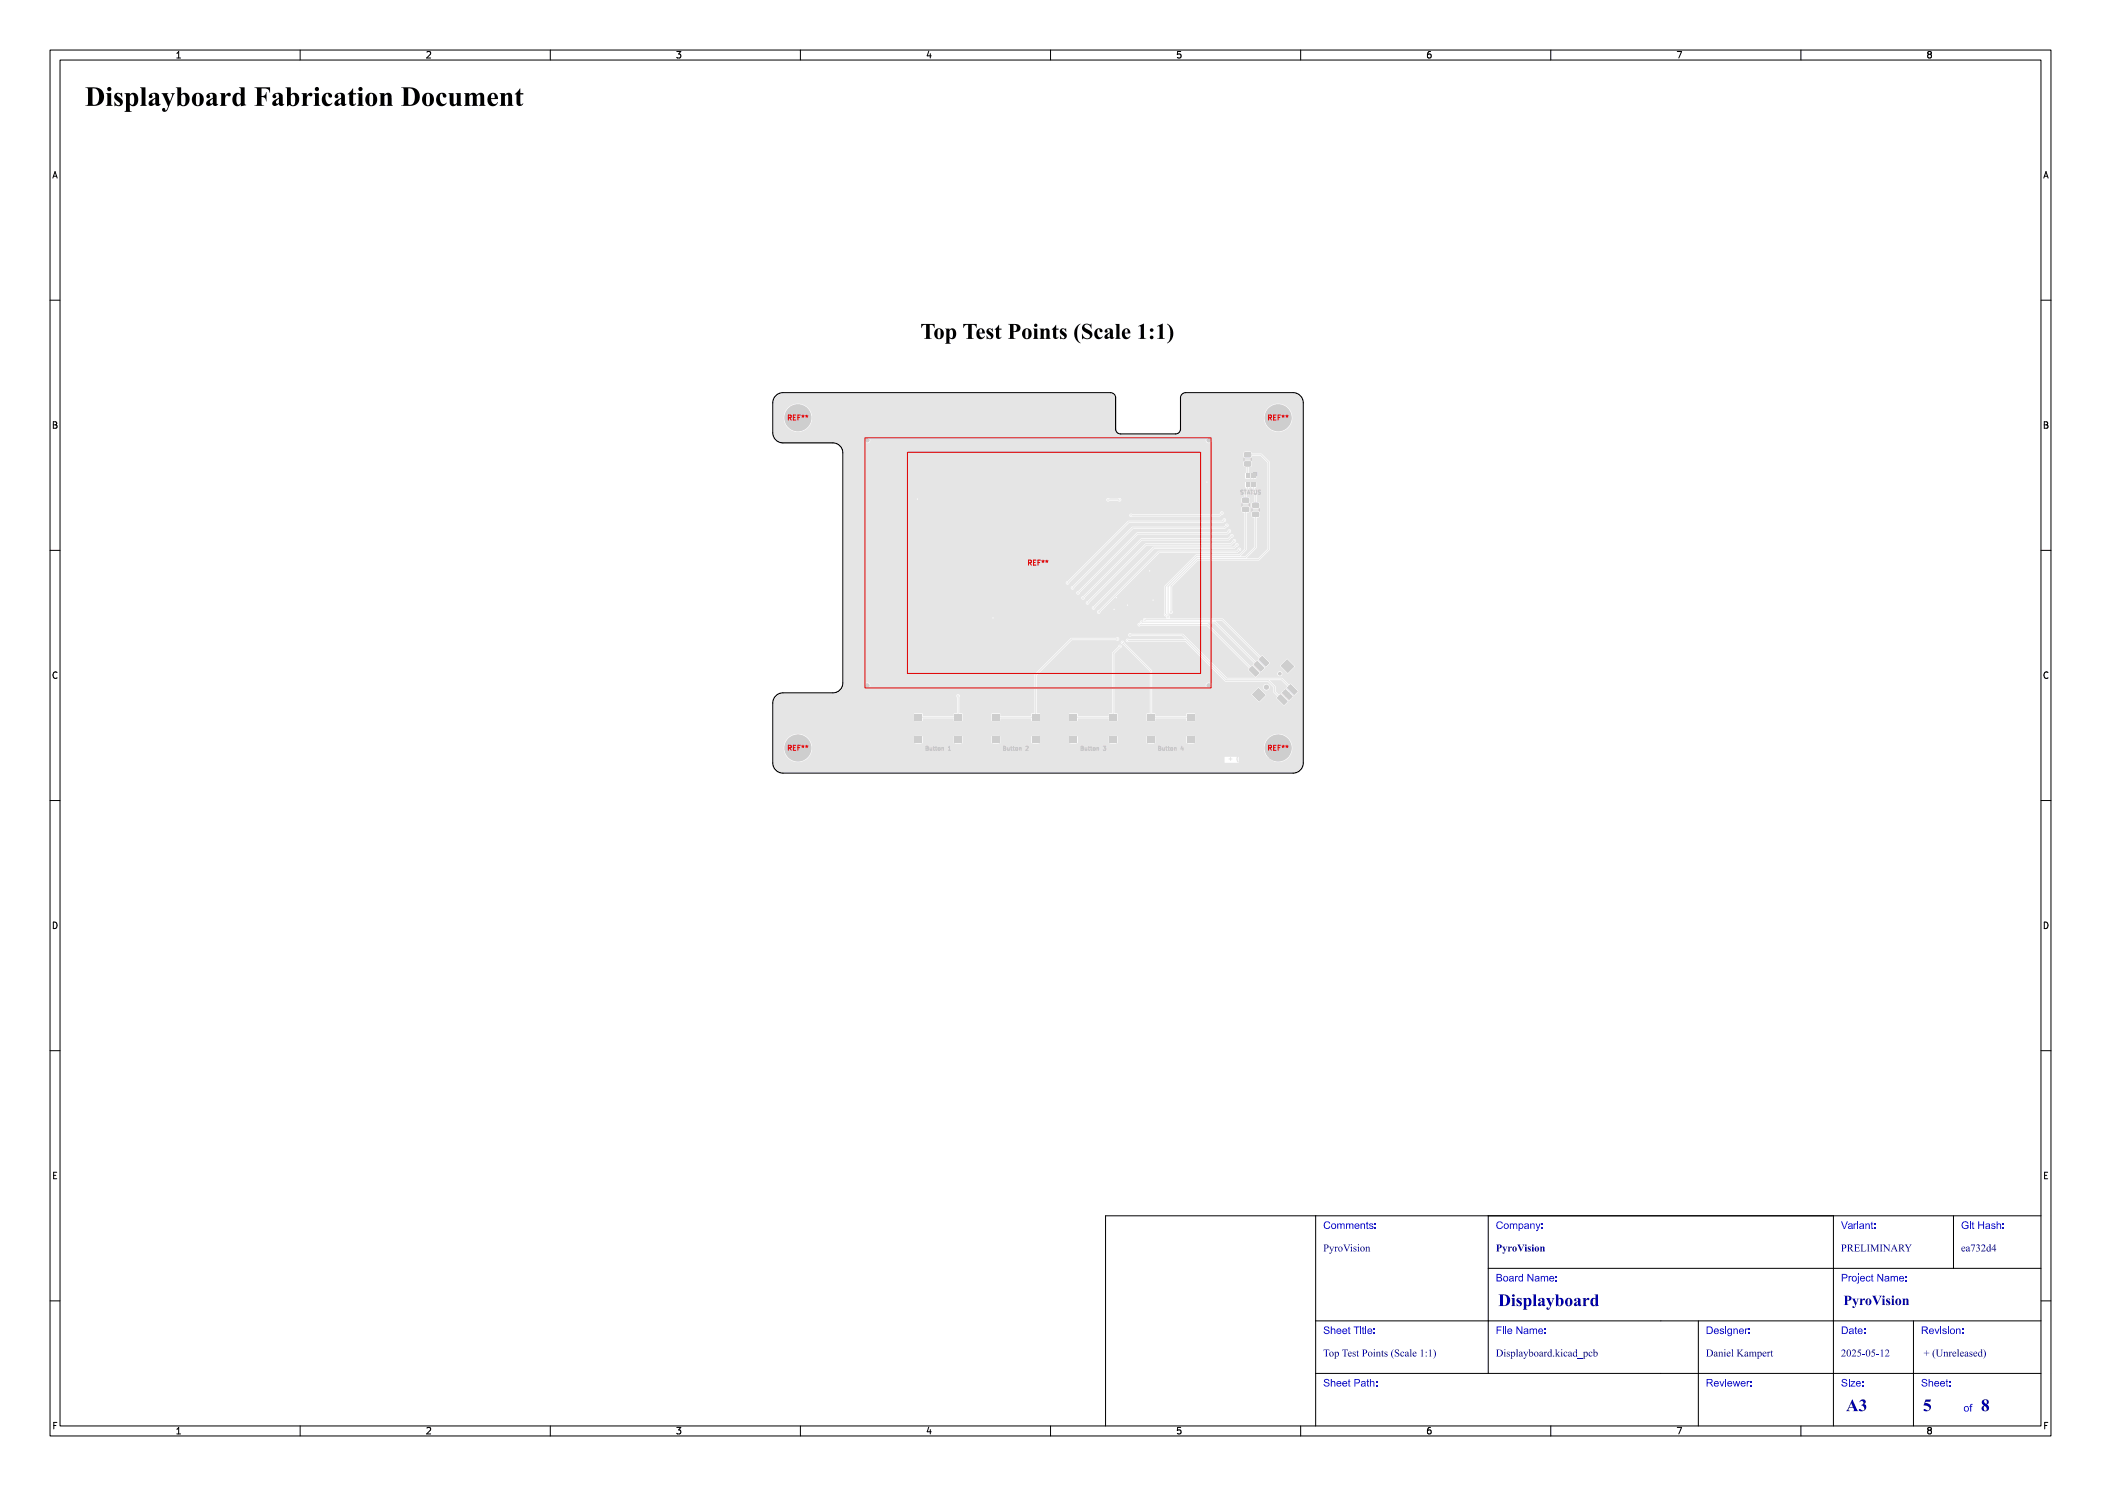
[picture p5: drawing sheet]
<svg xmlns="http://www.w3.org/2000/svg" width="420mm" height="297mm" viewBox="0 0 420 297" stroke-linecap="round" stroke-linejoin="round" font-family="sans-serif">
<defs><g id="words">
<text font-size="5.3" fill="#fff" x="17" y="21.5">Displayboard Fabrication Document</text>
<text font-size="4.3" fill="#fff" x="174.4" y="68">Top Test Points (Scale 1:1)</text>
<g font-size="3.3" fill="#fff">
<text x="299.5" y="261.2">Displayboard</text>
<text x="369" y="282.2">A3</text>
<text x="384.4" y="282.3">5</text>
<text x="396" y="282.3">8</text>
</g>
<text font-size="2.7" fill="#fff" x="368.5" y="261">PyroVision</text>
<g font-size="2" fill="#fff">
<text x="264.5" y="245.7">Comments:</text>
<text x="299" y="245.7">Company:</text>
<text x="368" y="245.7">Variant:</text>
<text x="392" y="245.7">Git Hash:</text>
<text x="264.5" y="250.2">PyroVision</text>
<text x="299" y="250.2">PyroVision</text>
<text x="368" y="250.2">PRELIMINARY</text>
<text x="392" y="250.2">ea732d4</text>
<text x="299" y="256.2">Board Name:</text>
<text x="368" y="256.2">Project Name:</text>
<text x="264.5" y="266.7">Sheet Title:</text>
<text x="299" y="266.7">File Name:</text>
<text x="341" y="266.7">Designer:</text>
<text x="368" y="266.7">Date:</text>
<text x="384" y="266.7">Revision:</text>
<text x="264.5" y="271.2">Top Test Points (Scale 1:1)</text>
<text x="299" y="271.2">Displayboard.kicad_pcb</text>
<text x="341" y="271.2">Daniel Kampert</text>
<text x="368" y="271.2">2025-05-12</text>
<text x="384" y="271.2">+ (Unreleased)</text>
<text x="264.5" y="277.2">Sheet Path:</text>
<text x="341" y="277.2">Reviewer:</text>
<text x="368" y="277.2">Size:</text>
<text x="384" y="277.2">Sheet:</text>
<text x="392.5" y="282.2">of</text>
</g>
<g font-size="1.7" fill="#fff">
<text x="35" y="11.6">1</text>
<text x="85" y="11.6">2</text>
<text x="135" y="11.6">3</text>
<text x="185" y="11.6">4</text>
<text x="235" y="11.6">5</text>
<text x="285" y="11.6">6</text>
<text x="335" y="11.6">7</text>
<text x="385" y="11.6">8</text>
<text x="10.5" y="35.6">A</text>
<text x="408.5" y="35.6">A</text>
<text x="10.5" y="85.6">B</text>
<text x="408.5" y="85.6">B</text>
<text x="10.5" y="135.6">C</text>
<text x="408.5" y="135.6">C</text>
<text x="10.5" y="185.6">D</text>
<text x="408.5" y="185.6">D</text>
<text x="10.5" y="235.6">E</text>
<text x="408.5" y="235.6">E</text>
<text x="10.5" y="285.6">F</text>
<text x="35" y="286.7">1</text>
<text x="85" y="286.7">2</text>
<text x="135" y="286.7">3</text>
<text x="185" y="286.7">4</text>
<text x="235" y="286.7">5</text>
<text x="285" y="286.7">6</text>
<text x="335" y="286.7">7</text>
<text x="385" y="286.7">8</text>
<text x="408.5" y="285.6">F</text>
</g>
<g font-size="1.3" fill="#fff">
<text x="157.5" y="84">REF**</text>
<text x="253.5" y="84">REF**</text>
<text x="205.5" y="113">REF**</text>
<text x="157.5" y="150">REF**</text>
<text x="253.5" y="150">REF**</text>
</g>
<g font-size="1.1" fill="#fff">
<text x="248.1" y="98.8">STATUS</text>
<text x="244.8" y="152.1">+ (Unreleased)</text>
</g>
</g></defs>
<path d="M155.1 79.1l.9-.5 .5-.1h65.5a1 1 0 0 1 1 1v6.2a1 1 0 0 0 1 1.1h11a1 1 0 0 0 1-1.1v-6.2a1 1 0 0 1 1-1h21.5a2 2 0 0 1 2 2v72a2 2 0 0 1-2 2h-102a2 2 0 0 1-2-2v-12a2 2 0 0 1 2-2h10a2 2 0 0 0 2-2v-46a2 2 0 0 0-2-2h-10a2 2 0 0 1-2-2v-6l.1-.5z" fill="none" stroke="#000" stroke-width=".25"/>
<g fill="none" stroke="#e5e5e5" stroke-width=".2">
<path d="M245.7 151.7h.6M246 151.4v.6M247.5 151.1a.93 .93 0 0 0 0 1.2M247.8 151.2v.6l.2 .2 .3-.2v-.6M248.7 151.5v.5M248.7 151.5h.1M248.7 151.5h.3v.5M249.4 151.5v.5M249.6 151.5l-.2 .1M249.8 151.7h.4v-.2l-.4 .1 .1 .4h.3M250.6 151.2l.1 .8M250.9 151.7h.4v-.2l-.4 .1 .1 .4h.3"/>
<path d="M251.7 151.5l.3 .1v.4h-.3v-.3h.3M252.7 151.5l-.4 .1 .4 .2v.2h-.4M253 151.7h.4l-.1-.2-.3 .1v.4h.3M254.1 151.2v.8h-.3l-.1-.5h.4M254.4 151.1a.93 .93 0 0 1 0 1.2"/>
</g>
<g fill="#e5e5e5">
<path d="M213.8 142.7h1.5v1.3h-1.5z" fill-rule="evenodd"/>
<path d="M213.8 147.2h1.5v1.3h-1.5z" fill-rule="evenodd"/>
<path d="M221.8 142.7h1.5v1.3h-1.5z" fill-rule="evenodd"/>
<path d="M221.8 147.2h1.5v1.3h-1.5z" fill-rule="evenodd"/>
<path d="M248.8 92.3l1.1-.1 .2 .2v.7l-.3 .1h-.9l-.2-.2z" fill-rule="evenodd"/>
<path d="M248.8 90.4h1.1l.2 .2v.6l-.3 .2h-.9l-.2-.2z" fill-rule="evenodd"/>
<path d="M182.8 142.7h1.5v1.3h-1.5z" fill-rule="evenodd"/>
<path d="M182.8 147.2h1.5v1.3h-1.5z" fill-rule="evenodd"/>
<path d="M190.8 142.7h1.5v1.3h-1.5z" fill-rule="evenodd"/>
<path d="M190.8 147.2h1.5v1.3h-1.5z" fill-rule="evenodd"/>
<path d="M229.3 142.7h1.5v1.3h-1.5z" fill-rule="evenodd"/>
<path d="M229.3 147.2h1.5v1.3h-1.5z" fill-rule="evenodd"/>
<path d="M237.3 142.7h1.5v1.3h-1.5z" fill-rule="evenodd"/>
<path d="M237.3 147.2h1.5v1.3h-1.5z" fill-rule="evenodd"/>
<path d="M248.4 99.5h1.1l.2 .2v.6l-.3 .2h-.9l-.2-.3z" fill-rule="evenodd"/>
<path d="M248.4 101.4l1.1-.1 .2 .3v.6l-.3 .1h-.9l-.2-.2z" fill-rule="evenodd"/>
<path d="M250.4 100.5h1.1l.2 .2v.6l-.2 .2h-1l-.2-.2z" fill-rule="evenodd"/>
<path d="M250.4 102.4l1.1-.1 .2 .2v.7l-.2 .1h-1l-.2-.2z" fill-rule="evenodd"/>
<path d="M251.6 131.8l.7-.7 1.4 1.4-.7 .7z" fill-rule="evenodd"/>
<path d="M251.3 132.1l1.4 1.4-.7 .7-1.4-1.4z" fill-rule="evenodd"/>
<path d="M249.6 133.8l.7-.7 1.4 1.4-.7 .7z" fill-rule="evenodd"/>
<path d="M257.3 137.5l.7-.7 1.4 1.4-.7 .7z" fill-rule="evenodd"/>
<path d="M256.3 138.5l.7-.7 1.4 1.4-.7 .7z" fill-rule="evenodd"/>
<path d="M255.3 139.5l.7-.7 1.4 1.4-.7 .7z" fill-rule="evenodd"/>
<path d="M256 133.1l1.3-1.3 1.4 1.4-1.3 1.3z" fill-rule="evenodd"/>
<path d="M251.6 137.5l1.4 1.4-1.3 1.3-1.4-1.4z" fill-rule="evenodd"/>
<path d="M198.3 142.7h1.5v1.3h-1.5z" fill-rule="evenodd"/>
<path d="M198.3 147.2h1.5v1.3h-1.5z" fill-rule="evenodd"/>
<path d="M206.3 142.7h1.5v1.3h-1.5z" fill-rule="evenodd"/>
<path d="M206.3 147.2h1.5v1.3h-1.5z" fill-rule="evenodd"/>
<path d="M250.2 94.7h.8v.9h-.8z" fill-rule="evenodd"/>
<path d="M249 94.7h.8v.9h-.8z" fill-rule="evenodd"/>
<path d="M249 96.5h.8v.9h-.8z" fill-rule="evenodd"/>
<path d="M250.2 96.5h.8v.9h-.8z" fill-rule="evenodd"/>
</g>
<g fill="#e5e5e5">
<circle cx="253.5" cy="149.5" r=".4"/>
<circle cx="254.1" cy="148.1" r=".4"/>
<circle cx="254.1" cy="150.9" r=".4"/>
<circle cx="255.5" cy="147.5" r=".4"/>
<circle cx="255.5" cy="149.5" r="2.7"/>
<circle cx="255.5" cy="151.5" r=".4"/>
<circle cx="256.9" cy="148.1" r=".4"/>
<circle cx="256.9" cy="150.9" r=".4"/>
<circle cx="257.5" cy="149.5" r=".4"/>
<circle cx="253.5" cy="83.5" r=".4"/>
<circle cx="254.1" cy="82.1" r=".4"/>
<circle cx="254.1" cy="84.9" r=".4"/>
<circle cx="255.5" cy="81.5" r=".4"/>
<circle cx="255.5" cy="83.5" r="2.7"/>
<circle cx="255.5" cy="85.5" r=".4"/>
<circle cx="256.9" cy="82.1" r=".4"/>
<circle cx="256.9" cy="84.9" r=".4"/>
<circle cx="257.5" cy="83.5" r=".4"/>
<circle cx="157.5" cy="83.5" r=".4"/>
<circle cx="158.1" cy="82.1" r=".4"/>
<circle cx="158.1" cy="84.9" r=".4"/>
<circle cx="159.5" cy="81.5" r=".4"/>
<circle cx="159.5" cy="83.5" r="2.7"/>
<circle cx="159.5" cy="85.5" r=".4"/>
<circle cx="160.9" cy="82.1" r=".4"/>
<circle cx="160.9" cy="84.9" r=".4"/>
<circle cx="161.5" cy="83.5" r=".4"/>
<circle cx="157.5" cy="149.5" r=".4"/>
<circle cx="158.1" cy="148.1" r=".4"/>
<circle cx="158.1" cy="150.9" r=".4"/>
<circle cx="159.5" cy="147.5" r=".4"/>
<circle cx="159.5" cy="149.5" r="2.7"/>
<circle cx="159.5" cy="151.5" r=".4"/>
<circle cx="160.9" cy="148.1" r=".4"/>
<circle cx="160.9" cy="150.9" r=".4"/>
<circle cx="161.5" cy="149.5" r=".4"/>
<circle cx="222.7" cy="121.8" r=".23"/>
<circle cx="183.4" cy="99.8" r=".23"/>
<circle cx="241.2" cy="96.4" r=".23"/>
<circle cx="229.8" cy="114.1" r=".22"/>
<circle cx="198.5" cy="123.5" r=".23"/>
<circle cx="223.2" cy="119.4" r=".22"/>
<circle cx="225.4" cy="121" r=".22"/>
<circle cx="230.5" cy="119.9" r=".22"/>
<circle cx="226.1" cy="103" r=".22"/>
<circle cx="244.2" cy="102.6" r=".23"/>
<circle cx="246.2" cy="107.1" r=".22"/>
<circle cx="216.5" cy="119.5" r=".23"/>
<circle cx="244.7" cy="104" r=".23"/>
<circle cx="213.4" cy="116.5" r=".23"/>
<circle cx="223.8" cy="99.9" r=".22"/>
<circle cx="221.5" cy="99.9" r=".23"/>
<circle cx="214.4" cy="117.5" r=".23"/>
<circle cx="245.3" cy="105" r=".23"/>
<circle cx="246.8" cy="108.1" r=".22"/>
<circle cx="217.4" cy="120.5" r=".23"/>
<circle cx="245.8" cy="106.1" r=".22"/>
<circle cx="215.5" cy="118.5" r=".22"/>
<circle cx="247.7" cy="109.8" r=".23"/>
<circle cx="219.6" cy="122.3" r=".22"/>
<circle cx="218.6" cy="121.5" r=".23"/>
<circle cx="247.2" cy="108.9" r=".23"/>
<circle cx="233.5" cy="123.4" r=".22"/>
<circle cx="223.9" cy="129.2" r=".23"/>
<circle cx="224.4" cy="128.4" r=".22"/>
<circle cx="191.5" cy="139.1" r=".23"/>
<circle cx="223.4" cy="127.7" r=".22"/>
<circle cx="225.4" cy="128" r=".22"/>
<circle cx="227.7" cy="124.9" r=".22"/>
<circle cx="234.1" cy="122.3" r=".23"/>
<circle cx="228.9" cy="123.8" r=".23"/>
<circle cx="233" cy="122.9" r=".22"/>
<circle cx="225.9" cy="126.9" r=".23"/>
<circle cx="228.2" cy="124.3" r=".22"/>
</g>
<g fill="none" stroke="#e5e5e5" stroke-width=".2">
<path d="M221.5 99.9h2.3M249.4 92.7v2.4M249.4 96.9v1.2l-.4 .4v1.5M249.4 90.9h2.7l1.5 1.5v17.4l-2 2h-12.2l-5.3 5.3v5.3M250.6 96.9v1.3l.4 .4v2.4M244.3 102.5l-.5 .5h-17.7M244.8 103.9l-.4 .4h-18.8l-12.2 12.2M245.2 105l-.4 .5h-18.4l-12 12M245.7 106.2l-.4 .4h-17.9l-11.9 11.9M246.2 107.1l-.7 .7h-17.3l-11.7 11.7M246.8 108.1l-.7 .7h-17l-11.7 11.7M247.3 108.9l-.7 .6h-16l-12 12"/>
<path d="M247.8 109.8l-.5 .5h-15.6l-12.1 12M249 101.8v8l-1.2 1.2h-8.6l-6.2 6.2v5.6M251 102.8v6.6l-2 2h-9.7l-5.8 5.8v6.1M191.5 139.1v4.3h-7.9M223.4 127.7h-9.2l-7.2 7.2v8.5h-7.9M223.9 129.2l-1.4 1.4v12.8h-7.9M224.4 128.4l5.7 5.7v9.3h7.9M225.4 128h11.6l8 8h8.5l1.3 1.3v1l1.5 1.5M225.9 126.9h10.5l8.8 8.8h11l2.1 2.1M227.7 124.9h13.6l9.4 9.3M228.2 124.3h14.7l8.8 8.9M228.8 123.8h15.6l8.3 8.4"/>
</g>
<path d="M155.2 79.2l.6-.4 .7-.2h65.5l.6 .3 .3 .4v6.5a1.13 1.13 0 0 0 1 1.1l11.4-.1 .5-.3 .3-.5v-2.7h16.6v.4a2.83 2.83 0 0 0 4.3 2.2 2.83 2.83 0 0 0 0-4.8 2.83 2.83 0 0 0-4.3 2.2h-16.6v-3.8a.88 .88 0 0 1 .9-.9h21.5l.7 .2a1.87 1.87 0 0 1 1.2 1.7v72.2a1.88 1.88 0 0 1-1.9 1.7h-102.2a1.87 1.87 0 0 1-1.7-1.9h93v-1.2h-2.8v1.2h-90.2v-3.2h2.1v.4a2.83 2.83 0 0 0 3 2.6 2.83 2.83 0 0 0 2.6-3h90.4v.4a2.83 2.83 0 0 0 4.3 2.2 2.83 2.83 0 0 0 0-4.8 2.83 2.83 0 0 0-4.3 2.2h-90.4l-.1-.7h76.5l-.7-.7-.7 .7h-6.5l-.7-.7-.7 .7h-6.2l-.7-.7-.7 .7h-6.5l-.7-.7-.7 .7h-6.2l-.7-.7-.7 .7h-6.5l-.7-.7-.7 .7h-6.2l-.7-.7-.7 .7h-6.5l-.7-.7-.7 .7h-20.7l-.1-.1 20.6 .1 .8-.8h.2l.7 .8h6.3l.7-.8h.2l.8 .8h5.8l.8-.8h.2l.7 .8h6.3l.7-.8h.2l.8 .8h5.8l.8-.8h.2l.7 .8h6.3l.7-.8h.2l.8 .8h5.8l.8-.8h.2l.7 .8h6.3l.7-.8h.2l.8 .8v-1.4l-.8 .6h-.2l-.7-.7-.1 1.4h-6.1l-.1-1.4-.7 .7h-.2l-.8-.7v1.4h-5.8v-1.4l-.8 .7h-.2l-.7-.7-.1 1.4h-6.1l-.1-1.4-.7 .7h-.2l-.8-.7v1.4h-5.8v-1.4l-.8 .7h-.2l-.7-.7-.1 1.4h-6.1l-.1-1.4-.7 .7h-.2l-.8-.7v1.4h-5.8v-1.4l-.8 .7h-.2l-.7-.7-.1 1.4h-6.1l-.1-1.4-.7 .7h-.2l-.8-.7v1.4h-20.6l-.5-.9-.6-.5h21.9l.7 .7 .7-.7h6.5l.7 .7 .7-.7h6.2l.7 .7 .7-.7h6.5l.7 .7 .7-.7h6.2l.7 .7 .7-.7h6.5l.7 .7 .7-.7h6.2l.7 .7 .7-.7h6.5l.7 .7 .7-.7h-77.7a2.83 2.83 0 0 0-4.3 2.2h-2.1v-6.6h28.1v1.3l.1 .1h1.6l.1-.5h6.1l.1 .5h1.6l.1-.1v-1.3h5.8v1.3l.1 .1h1.6l.1-.5h6.1l.1 .5h1.6l.1-.1v-1.3h5.8v1.3l.1 .1h1.6l.1-.5h6.1l.1 .5h1.6l.1-1.4-.6-.2v-11.8l1-1.1a.37 .37 0 0 0 .4-.4 .37 .37 0 0 0-.3-.4 .37 .37 0 0 0-.4 .4l-1.2 1.3v12l-.6 .1-.1 .5h-6.1l-.2-.5-7.4 .1-.6-.1v-7.6l6.6-6.6h10.1l.2 .3 .2 .1 5.4 5.4v8.3l-.6 .2 .1 1.4h1.6l.1-.5h6.1l.1 .5 1.7-.1v-1.3l-.1-.1h-1.6l-.1 .5h-6.1l-.1-.5-.6-.1v-3.7h19.9l1.5 1.5 1.4-1.4-1.5-1.5-1.4 1.4h-19.9v-1.9h10.7v.2a.61 .61 0 0 0 .5 .5 .61 .61 0 0 0 .7-.3h10.3v.1a.65 .65 0 0 0 1 .5 .65 .65 0 0 0 0-1.1 .65 .65 0 0 0-1 .5h-10.3a.61 .61 0 0 0-.4-.9 .61 .61 0 0 0-.8 .5h-10.7v-2.9l-5.5-5.6-.1-.1a.36 .36 0 0 0-.4-.3 .36 .36 0 0 0-.3 .4h-10.1l.4-.5h8.8l.2 .2 1.7-.1a.37 .37 0 0 0 .3 .3 .37 .37 0 0 0 .4-.1h11.2l8 8 8.5 .1 1.1 1.1 .1 1 .7 .8-.2 .3 1.6 1.5 .8-.8-.8-.9h.2l.7 .7 .5-.3-.8-.8-.4 .4h-.2l-.7-.6-.3 .2-.4-.4h.8l.7 .7 .4-.4h.2l.8 .8 .3-.5-.7-.7-.4 .4h-.2l-.7-.7-.4 .4h-.8l-.3-.5h1.6l.7 .7 .4-.4-.7-.7-.4 .4h-1.6v-.8l-1.2-1.2 2.3-.1 1.2 1.2-.1 .4 1.5 1.5 .8-.9-1.4-1.4-.4 .1-1.4-1.3-5.3-.1 .8-.8h3.5v.1a.5 .5 0 0 0 .8 .4 .5 .5 0 0 0 0-.9 .5 .5 0 0 0-.8 .4h-3.5l-1.4-1.6-.4 .2-8.5-8.6h1.3l7.9 7.9-.2 .4 1.5 1.5 .8-.8v-.2l-1.4-1.4-.4 .2-8-8.1h1.3l7.4 7.4-.2 .4 1.5 1.4 .4-.2h2.5l1.5 1.5 1.4-1.4-1.5-1.5-1.4 1.4h-2.5l.4-.7-1.4-1.4-.4 .2-7.5-7.5-10.6-.1-.2-1a.39 .39 0 0 0 .6 0 .39 .39 0 0 0 0-.5v-4.9l5.2-5.2h12.1l2.2-2.1v-17.5l-1.6-1.7h-1.9l-.3-.4-1.1-.1-.3 .3v.7l.2 .3h1.1l.4-.4h1.7l1.4 1.4v17.2l-1.9 1.9h-2.2l1.9-2.2v-5.9l.6-.2v-.8l-.2-.3h-1.2l-.2 .2v.7l.1 .3 .5 .1v5.8l-1.9 1.9h-.8l1.1-1.4v-7.3l.5-.1 .1-.3v-.7l-.1-.2h-1.4l-.1 .2v.8l.1 .2 .5 .1v7.2l-1.1 1.1h-8.6l-6.3 6.3-.1 5.5a.41 .41 0 0 0 0 .5 .41 .41 0 0 0 .5 .1l-.1 .4h-4a.39 .39 0 0 0-.5 0 .39 .39 0 0 0-.1 .5 .44 .44 0 0 0-.5-.1 .44 .44 0 0 0-.2 .5 .36 .36 0 0 0-.4 .5 .36 .36 0 0 0 .6 .1h13.3l8.4 8.4-.2 .4 1.5 1.5-5.7 .1-8.9-8.8h-10.3a.36 .36 0 0 0-.5 0 .36 .36 0 0 0 .1 .5 .36 .36 0 0 0 .5-.1h10.1l.6 .6-11.3 .1a.35 .35 0 0 0-.3-.1 .35 .35 0 0 0-.3 .3l-1.3-.1a.36 .36 0 0 0-.1-.5 .36 .36 0 0 0-.5 .1h-9l-7.3 7.2v7.8l-.6 .1-.1 .5h-6.1l-.2-.5h-1.5l-.1 .1h-5.8l-.6-.1v-3.2a.37 .37 0 0 0 0-.5 .37 .37 0 0 0-.5 0 .37 .37 0 0 0 0 .5v3.1l-.6 .1-.1 .5h-6.1l-.2-.5h-1.5l-.1 .1h-28.1v-2.2a1.87 1.87 0 0 1 1.9-1.9h10.4a2.13 2.13 0 0 0 1.7-1.7h4.2v.2a.61 .61 0 0 0 .9 .4 .61 .61 0 0 0 0-1 .61 .61 0 0 0-.9 .4h-4.2v-14.6h50.7l.1 .3a.37 .37 0 0 0 .4 0 .37 .37 0 0 0 .2-.3l11.7-11.8h15.6l.4-.3a.37 .37 0 0 0 .4-.4 .37 .37 0 0 0-.4-.4 .37 .37 0 0 0-.3 .4l-.3 .3h-15.6l-12.2 12.2h-50.7v-.8h49.6a.36 .36 0 0 0 .4 .4 .36 .36 0 0 0 .4-.4l11.7-11.8h16l.5-.4a.37 .37 0 0 0 .4-.4 .37 .37 0 0 0-.4-.4 .37 .37 0 0 0-.3 .4l-.4 .4h-16l-12.3 12.2h-49.6v-1h48.4a.36 .36 0 0 0 .5 .4 .36 .36 0 0 0 .3-.4l11.4-11.5h16.9l.6-.5a.37 .37 0 0 0 .4-.4 .37 .37 0 0 0-.4-.4 .37 .37 0 0 0-.3 .4l-.5 .5h-16.9l-12 11.9h-48.4v-1h47.5a.36 .36 0 0 0 .4 .4 .36 .36 0 0 0 .4-.4l11.4-11.5h17.3l.6-.5a.37 .37 0 0 0 .4-.4 .37 .37 0 0 0-.4-.4 .37 .37 0 0 0-.3 .4l-.5 .5h-17.3l-12 11.9h-47.5v-1h46.5a.36 .36 0 0 0 .4 .4 .36 .36 0 0 0 .4-.4l11.6-11.7h17.8l.4-.3a.37 .37 0 0 0 .4-.3 .37 .37 0 0 0-.4-.4 .37 .37 0 0 0-.3 .4l-.2 .2h-17.8l-12.3 12.1h-46.5v-1h45.4a.36 .36 0 0 0 .4 .4 .36 .36 0 0 0 .4-.4l11.7-11.8h18.3l.4-.3a.37 .37 0 0 0 .4-.4 .37 .37 0 0 0-.4-.4 .37 .37 0 0 0-.3 .4l-.3 .3h-18.2l-12.4 12.2h-45.4v-1h44.4a.37 .37 0 0 0 .5 .4 .37 .37 0 0 0 .3-.4l11.9-12h18.7l.3-.2a.39 .39 0 0 0 .4-.4 .39 .39 0 0 0-.5-.3 .39 .39 0 0 0-.3 .5h-18.7l-12.6 12.4h-44.4v-13.5h57.1a.37 .37 0 0 0 .3 .3 .37 .37 0 0 0 .4-.1h17.4l.4-.3a.37 .37 0 0 0 .4-.3 .37 .37 0 0 0-.4-.4 .37 .37 0 0 0-.3 .4l-.2 .2h-17.3a.35 .35 0 0 0-.4-.1 .35 .35 0 0 0-.3 .3h-57.1v-3.1h52.5a.37 .37 0 0 0 .3 .3 .37 .37 0 0 0 .4-.1h1.7a.35 .35 0 0 0 .5 .1 .35 .35 0 0 0 .1-.5h24.1v.7l.1 .2h1.2l.3-.2v-.7l-.1-.3-.5-.1v-.7l.4-.5v-.6l.3-.1v-1h.2v1l.3 .1v.7l.4 .5v1.6l-.6 .2v.9l.2 .2h1.1l.3-.3v-.8l-.6-.2v-1.7l-.4-.5v-.6l.3-.1v-1l-.1-.1-2.1 .1v1l.3 .1v.5l-.4 .5v.8l-.5 .1-.1 .3-26.5-.1a.36 .36 0 0 0-.6 .3h-52.5v-7.5h80v.8l.6 .2v1.1l-.3 .1v1l2.1 .1 .1-.5h-.4v.5h-.2v-.5h-.4v.4h-.2v-1h.2v.4h1v-.4l-.4-.1v.5h-.2v-.5l-.6 .1-.3-.1v-1.1l.5-.1 .1-.3v-.7l-.3-.2h-1.1l-.2 .3h-80v-2.3a2.13 2.13 0 0 0-2-1.7h-10.1l-.7-.2-.5-.3h17.5v.2a.61 .61 0 0 0 .7 .5 .61 .61 0 0 0 .5-.7h67v.2a.61 .61 0 0 0 1 .4 .61 .61 0 0 0 0-1 .61 .61 0 0 0-1 .4h-67l-.1-.2a.61 .61 0 0 0-.6-.3 .61 .61 0 0 0-.5 .5h-17.5l-.4-.5-.3-.7v-3.4h2.1v.4a2.83 2.83 0 0 0 4.3 2.2 2.83 2.83 0 0 0 0-4.8 2.83 2.83 0 0 0-4.3 2.2h-2.1v-3z" fill-rule="evenodd" fill="#e5e5e5"/>
<g fill="#fff">
<circle cx="222.7" cy="121.8" r=".12"/>
<circle cx="183.4" cy="99.7" r=".12"/>
<circle cx="241.2" cy="96.4" r=".12"/>
<circle cx="229.8" cy="114.1" r=".13"/>
<circle cx="198.5" cy="123.5" r=".13"/>
<circle cx="223.1" cy="119.4" r=".13"/>
<circle cx="225.4" cy="120.9" r=".12"/>
<circle cx="230.5" cy="120" r=".12"/>
<circle cx="226.1" cy="103" r=".13"/>
<circle cx="244.2" cy="102.6" r=".12"/>
<circle cx="246.3" cy="107.1" r=".13"/>
<circle cx="216.5" cy="119.5" r=".12"/>
<circle cx="244.7" cy="104" r=".12"/>
<circle cx="213.4" cy="116.5" r=".13"/>
<circle cx="223.8" cy="99.9" r=".12"/>
<circle cx="221.5" cy="99.9" r=".12"/>
<circle cx="214.4" cy="117.5" r=".13"/>
<circle cx="245.3" cy="105" r=".12"/>
<circle cx="246.8" cy="108.1" r=".13"/>
<circle cx="217.4" cy="120.5" r=".13"/>
<circle cx="245.8" cy="106.2" r=".13"/>
<circle cx="215.5" cy="118.5" r=".12"/>
<circle cx="247.7" cy="109.8" r=".12"/>
<circle cx="219.6" cy="122.3" r=".13"/>
<circle cx="218.6" cy="121.5" r=".13"/>
<circle cx="247.2" cy="108.9" r=".12"/>
<circle cx="233.5" cy="123.4" r=".12"/>
<circle cx="223.9" cy="129.2" r=".12"/>
<circle cx="224.4" cy="128.4" r=".13"/>
<circle cx="191.5" cy="139.1" r=".12"/>
<circle cx="223.4" cy="127.7" r=".13"/>
<circle cx="225.4" cy="128" r=".12"/>
<circle cx="227.7" cy="124.9" r=".13"/>
<circle cx="234.1" cy="122.3" r=".12"/>
<circle cx="228.8" cy="123.9" r=".13"/>
<circle cx="233" cy="122.8" r=".13"/>
<circle cx="225.9" cy="126.9" r=".12"/>
<circle cx="228.2" cy="124.4" r=".12"/>
<circle cx="173.4" cy="88" r=".48"/>
<circle cx="173.4" cy="137" r=".48"/>
<circle cx="241.6" cy="88" r=".48"/>
<circle cx="241.6" cy="137" r=".48"/>
<circle cx="253.5" cy="149.5" r=".25"/>
<circle cx="254.1" cy="148.1" r=".25"/>
<circle cx="254.1" cy="150.9" r=".25"/>
<circle cx="255.5" cy="147.5" r=".25"/>
<circle cx="255.5" cy="149.5" r="1.35"/>
<circle cx="255.5" cy="151.5" r=".25"/>
<circle cx="256.9" cy="148.1" r=".25"/>
<circle cx="256.9" cy="150.9" r=".25"/>
<circle cx="257.5" cy="149.5" r=".25"/>
<circle cx="253.5" cy="83.5" r=".25"/>
<circle cx="254.1" cy="82.1" r=".25"/>
<circle cx="254.1" cy="84.9" r=".25"/>
<circle cx="255.5" cy="81.5" r=".25"/>
<circle cx="255.5" cy="83.5" r="1.35"/>
<circle cx="255.5" cy="85.5" r=".25"/>
<circle cx="256.9" cy="82.1" r=".25"/>
<circle cx="256.9" cy="84.9" r=".25"/>
<circle cx="257.5" cy="83.5" r=".25"/>
<circle cx="255.8" cy="134.7" r=".37"/>
<circle cx="253.2" cy="137.3" r=".53"/>
<circle cx="157.5" cy="83.5" r=".25"/>
<circle cx="158.1" cy="82.1" r=".25"/>
<circle cx="158.1" cy="84.9" r=".25"/>
<circle cx="159.5" cy="81.5" r=".25"/>
<circle cx="159.5" cy="83.5" r="1.35"/>
<circle cx="159.5" cy="85.5" r=".25"/>
<circle cx="160.9" cy="82.1" r=".25"/>
<circle cx="160.9" cy="84.9" r=".25"/>
<circle cx="161.5" cy="83.5" r=".25"/>
<circle cx="157.5" cy="149.5" r=".25"/>
<circle cx="158.1" cy="148.1" r=".25"/>
<circle cx="158.1" cy="150.9" r=".25"/>
<circle cx="159.5" cy="147.5" r=".25"/>
<circle cx="159.5" cy="149.5" r="1.35"/>
<circle cx="159.5" cy="151.5" r=".25"/>
<circle cx="160.9" cy="148.1" r=".25"/>
<circle cx="160.9" cy="150.9" r=".25"/>
<circle cx="161.5" cy="149.5" r=".25"/>
</g>
<g fill="#cecece">
<path d="M213.8 142.7h1.5v1.3h-1.5z" fill-rule="evenodd"/>
<path d="M213.8 147.2h1.5v1.3h-1.5z" fill-rule="evenodd"/>
<path d="M221.8 142.7h1.5v1.3h-1.5z" fill-rule="evenodd"/>
<path d="M221.8 147.2h1.5v1.3h-1.5z" fill-rule="evenodd"/>
<path d="M248.8 92.3l1.1-.1 .2 .2v.7l-.3 .1h-.9l-.2-.2z" fill-rule="evenodd"/>
<path d="M248.8 90.4h1.1l.2 .2v.6l-.3 .2h-.9l-.2-.2z" fill-rule="evenodd"/>
<path d="M182.8 142.7h1.5v1.3h-1.5z" fill-rule="evenodd"/>
<path d="M182.8 147.2h1.5v1.3h-1.5z" fill-rule="evenodd"/>
<path d="M190.8 142.7h1.5v1.3h-1.5z" fill-rule="evenodd"/>
<path d="M190.8 147.2h1.5v1.3h-1.5z" fill-rule="evenodd"/>
<path d="M229.3 142.7h1.5v1.3h-1.5z" fill-rule="evenodd"/>
<path d="M229.3 147.2h1.5v1.3h-1.5z" fill-rule="evenodd"/>
<path d="M237.3 142.7h1.5v1.3h-1.5z" fill-rule="evenodd"/>
<path d="M237.3 147.2h1.5v1.3h-1.5z" fill-rule="evenodd"/>
<path d="M248.4 99.5h1.1l.2 .2v.6l-.3 .2h-.9l-.2-.3z" fill-rule="evenodd"/>
<path d="M248.4 101.4l1.1-.1 .2 .3v.6l-.3 .1h-.9l-.2-.2z" fill-rule="evenodd"/>
<path d="M250.4 100.5h1.1l.2 .2v.6l-.2 .2h-1l-.2-.2z" fill-rule="evenodd"/>
<path d="M250.4 102.4l1.1-.1 .2 .2v.7l-.2 .1h-1l-.2-.2z" fill-rule="evenodd"/>
<path d="M251.6 131.8l.7-.7 1.4 1.4-.7 .7z" fill-rule="evenodd"/>
<path d="M251.3 132.1l1.4 1.4-.7 .7-1.4-1.4z" fill-rule="evenodd"/>
<path d="M249.6 133.8l.7-.7 1.4 1.4-.7 .7z" fill-rule="evenodd"/>
<path d="M257.3 137.5l.7-.7 1.4 1.4-.7 .7z" fill-rule="evenodd"/>
<path d="M256.3 138.5l.7-.7 1.4 1.4-.7 .7z" fill-rule="evenodd"/>
<path d="M255.3 139.5l.7-.7 1.4 1.4-.7 .7z" fill-rule="evenodd"/>
<path d="M256 133.1l1.3-1.3 1.4 1.4-1.3 1.3z" fill-rule="evenodd"/>
<path d="M251.6 137.5l1.4 1.4-1.3 1.3-1.4-1.4z" fill-rule="evenodd"/>
<path d="M198.3 142.7h1.5v1.3h-1.5z" fill-rule="evenodd"/>
<path d="M198.3 147.2h1.5v1.3h-1.5z" fill-rule="evenodd"/>
<path d="M206.3 142.7h1.5v1.3h-1.5z" fill-rule="evenodd"/>
<path d="M206.3 147.2h1.5v1.3h-1.5z" fill-rule="evenodd"/>
<path d="M250.2 94.7h.8v.9h-.8z" fill-rule="evenodd"/>
<path d="M249 94.7h.8v.9h-.8z" fill-rule="evenodd"/>
<path d="M249 96.5h.8v.9h-.8z" fill-rule="evenodd"/>
<path d="M250.2 96.5h.8v.9h-.8z" fill-rule="evenodd"/>
<path d="M213.8 142.7h1.5v1.3h-1.5z" fill-rule="evenodd"/>
<path d="M213.8 147.2h1.5v1.3h-1.5z" fill-rule="evenodd"/>
<path d="M221.8 142.7h1.5v1.3h-1.5z" fill-rule="evenodd"/>
<path d="M221.8 147.2h1.5v1.3h-1.5z" fill-rule="evenodd"/>
<path d="M248.8 92.3l1.1-.1 .2 .2v.7l-.3 .1h-.9l-.2-.2z" fill-rule="evenodd"/>
<path d="M248.8 90.4h1.1l.2 .2v.6l-.3 .2h-.9l-.2-.2z" fill-rule="evenodd"/>
<path d="M182.8 142.7h1.5v1.3h-1.5z" fill-rule="evenodd"/>
<path d="M182.8 147.2h1.5v1.3h-1.5z" fill-rule="evenodd"/>
<path d="M190.8 142.7h1.5v1.3h-1.5z" fill-rule="evenodd"/>
<path d="M190.8 147.2h1.5v1.3h-1.5z" fill-rule="evenodd"/>
<path d="M229.3 142.7h1.5v1.3h-1.5z" fill-rule="evenodd"/>
<path d="M229.3 147.2h1.5v1.3h-1.5z" fill-rule="evenodd"/>
<path d="M237.3 142.7h1.5v1.3h-1.5z" fill-rule="evenodd"/>
<path d="M237.3 147.2h1.5v1.3h-1.5z" fill-rule="evenodd"/>
<path d="M248.4 99.5h1.1l.2 .2v.6l-.3 .2h-.9l-.2-.3z" fill-rule="evenodd"/>
<path d="M248.4 101.4l1.1-.1 .2 .3v.6l-.3 .1h-.9l-.2-.2z" fill-rule="evenodd"/>
<path d="M250.4 100.5h1.1l.2 .2v.6l-.2 .2h-1l-.2-.2z" fill-rule="evenodd"/>
<path d="M250.4 102.4l1.1-.1 .2 .2v.7l-.2 .1h-1l-.2-.2z" fill-rule="evenodd"/>
<path d="M251.6 131.8l.7-.7 1.4 1.4-.7 .7z" fill-rule="evenodd"/>
<path d="M251.3 132.1l1.4 1.4-.7 .7-1.4-1.4z" fill-rule="evenodd"/>
<path d="M249.6 133.8l.7-.7 1.4 1.4-.7 .7z" fill-rule="evenodd"/>
<path d="M257.3 137.5l.7-.7 1.4 1.4-.7 .7z" fill-rule="evenodd"/>
<path d="M256.3 138.5l.7-.7 1.4 1.4-.7 .7z" fill-rule="evenodd"/>
<path d="M255.3 139.5l.7-.7 1.4 1.4-.7 .7z" fill-rule="evenodd"/>
<path d="M256 133.1l1.3-1.3 1.4 1.4-1.3 1.3z" fill-rule="evenodd"/>
<path d="M251.6 137.5l1.4 1.4-1.3 1.3-1.4-1.4z" fill-rule="evenodd"/>
<path d="M198.3 142.7h1.5v1.3h-1.5z" fill-rule="evenodd"/>
<path d="M198.3 147.2h1.5v1.3h-1.5z" fill-rule="evenodd"/>
<path d="M206.3 142.7h1.5v1.3h-1.5z" fill-rule="evenodd"/>
<path d="M206.3 147.2h1.5v1.3h-1.5z" fill-rule="evenodd"/>
<path d="M250.2 94.7h.8v.9h-.8z" fill-rule="evenodd"/>
<path d="M249 94.7h.8v.9h-.8z" fill-rule="evenodd"/>
<path d="M249 96.5h.8v.9h-.8z" fill-rule="evenodd"/>
<path d="M250.2 96.5h.8v.9h-.8z" fill-rule="evenodd"/>
</g>
<g fill="#cecece">
<circle cx="173.4" cy="88" r=".48"/>
<circle cx="173.4" cy="137" r=".48"/>
<circle cx="241.6" cy="88" r=".48"/>
<circle cx="241.6" cy="137" r=".48"/>
<circle cx="253.5" cy="149.5" r=".4"/>
<circle cx="254.1" cy="148.1" r=".4"/>
<circle cx="254.1" cy="150.9" r=".4"/>
<circle cx="255.5" cy="147.5" r=".4"/>
<circle cx="255.5" cy="149.5" r="2.7"/>
<circle cx="255.5" cy="151.5" r=".4"/>
<circle cx="256.9" cy="148.1" r=".4"/>
<circle cx="256.9" cy="150.9" r=".4"/>
<circle cx="257.5" cy="149.5" r=".4"/>
<circle cx="253.5" cy="83.5" r=".4"/>
<circle cx="254.1" cy="82.1" r=".4"/>
<circle cx="254.1" cy="84.9" r=".4"/>
<circle cx="255.5" cy="81.5" r=".4"/>
<circle cx="255.5" cy="83.5" r="2.7"/>
<circle cx="255.5" cy="85.5" r=".4"/>
<circle cx="256.9" cy="82.1" r=".4"/>
<circle cx="256.9" cy="84.9" r=".4"/>
<circle cx="257.5" cy="83.5" r=".4"/>
<circle cx="255.8" cy="134.7" r=".37"/>
<circle cx="253.2" cy="137.3" r=".53"/>
<circle cx="157.5" cy="83.5" r=".4"/>
<circle cx="158.1" cy="82.1" r=".4"/>
<circle cx="158.1" cy="84.9" r=".4"/>
<circle cx="159.5" cy="81.5" r=".4"/>
<circle cx="159.5" cy="83.5" r="2.7"/>
<circle cx="159.5" cy="85.5" r=".4"/>
<circle cx="160.9" cy="82.1" r=".4"/>
<circle cx="160.9" cy="84.9" r=".4"/>
<circle cx="161.5" cy="83.5" r=".4"/>
<circle cx="157.5" cy="149.5" r=".4"/>
<circle cx="158.1" cy="148.1" r=".4"/>
<circle cx="158.1" cy="150.9" r=".4"/>
<circle cx="159.5" cy="147.5" r=".4"/>
<circle cx="159.5" cy="149.5" r="2.7"/>
<circle cx="159.5" cy="151.5" r=".4"/>
<circle cx="160.9" cy="148.1" r=".4"/>
<circle cx="160.9" cy="150.9" r=".4"/>
<circle cx="161.5" cy="149.5" r=".4"/>
</g>
<g fill="none" stroke="#c7c7c7" stroke-width=".2">
<path d="M248.5 98h-.4a.34 .34 0 0 0 .3 .5v.2h-.4M248.7 91.6v.4M248.7 98h.5M248.9 98v.8M249.3 98.8l.3-.8 .2 .8M249.4 98.5h.4M250 98h.5M250.1 91.6v.4M250.2 98v.8M250.5 94.4h.7v.7M250.7 98v.6l.2 .2 .3-.2v-.6M252 98h-.4a.33 .33 0 0 0 .3 .5v.2h-.4"/>
<path d="M205.6 112.5l.5-.1v-.4h-.5v1M205.8 112.5l.4 .5M206.6 112.4h.3M207.1 112h-.5v1h.5M207.5 112.4h.3M208 112h-.5v1M208.3 112.1l.2 .1M208.5 112v.2M208.5 112.2l-.1 .2M208.5 112.2l.1 .2M208.7 112.1l-.2 .1M209 112.1l.3 .1"/>
<path d="M209.3 112v.2M209.3 112.2l-.2 .2M209.3 112.2l.1 .2M209.5 112.1l-.2 .1M248.3 100.7v.4M249.7 100.7v.4M250.3 101.7v.4M251.7 101.7v.4M185.1 149.2l.4 .1-.1 .2 .2 .3-.2 .2h-.3zM185.1 149.5h.3M185.9 149.4v.5h.4M186.3 149.4v.6"/>
<path d="M186.5 149.4h.3M186.6 149.2v.6l.2 .2M187 149.4h.3M187.1 149.2v.6l.2 .2M187.5 149.5h.4v.4h-.4zM188.3 149.5h.3v.5M188.3 149.4v.6M189.6 150h.4M189.6 149.4l.2-.2v.8M200.6 149.2l.4 .1-.1 .2 .2 .3-.2 .2h-.3zM200.6 149.5h.3M201.4 149.4v.5h.4"/>
<path d="M201.8 149.4v.6M202 149.4h.3M202.1 149.2v.6l.2 .2M202.5 149.4h.3M202.6 149.2v.6l.2 .2M203 149.5h.4v.4h-.4zM203.8 149.5h.3v.5M203.8 149.4v.6M205.1 149.2h.3l.1 .2-.5 .6h.5M216.1 149.2l.4 .1-.1 .2 .2 .3-.2 .2h-.3zM216.1 149.5h.3M216.9 149.4l.1 .5h.3"/>
<path d="M217.3 149.4v.6M217.5 149.4h.3M217.6 149.2v.6l.2 .2M218 149.4h.3M218.1 149.2v.6l.2 .2M218.6 149.5h.3v.4h-.3zM219.3 149.5h.3v.5M219.3 149.4v.6M220.5 149.2h.5l-.2 .3h.2v.4h-.5M231.6 149.2l.4 .1-.1 .2 .2 .3-.2 .2h-.3zM231.6 149.5h.3M232.4 149.4l.1 .5h.3"/>
<path d="M232.8 149.4v.6M233 149.4h.3M233.1 149.2v.6l.2 .2M233.5 149.4h.3M233.6 149.2v.6l.2 .2M234.1 149.5h.3v.4h-.3zM234.8 149.5h.3v.5M234.8 149.4v.6M236.3 149.1l-.2 .6h.5M236.5 149.4v.6"/>
</g>
<g fill="none" stroke="#e10000" stroke-width=".2">
<path d="M157.6 83.5l.5-.1v-.3l-.5-.1v1M157.8 83.5l.4 .5M158.6 83.4h.3M159.1 83h-.5v1h.5M159.5 83.4h.3M160 83h-.5v1M160.3 83.1l.2 .1M160.5 83v.2M160.5 83.2l-.1 .2M160.5 83.2l.1 .2M160.7 83.1l-.2 .1M161 83.1l.3 .1"/>
<path d="M161.3 83v.2M161.3 83.2l-.2 .2M161.3 83.2l.1 .2M161.5 83.1l-.2 .1M172.9 87.5h69.2v50h-69.2zM181.4 90.4h58.6v44.2h-58.6zM253.6 83.5l.5-.1v-.3l-.5-.1v1M253.8 83.5l.4 .5M254.6 83.4h.3M255.1 83h-.5v1h.5M255.5 83.4h.3M256 83h-.5v1"/>
<path d="M256.3 83.1l.2 .1M256.5 83v.2M256.5 83.2l-.1 .2M256.5 83.2l.1 .2M256.7 83.1l-.2 .1M257 83.1l.3 .1M257.3 83v.2M257.3 83.2l-.2 .2M257.3 83.2l.1 .2M257.5 83.1l-.2 .1M205.6 112.5l.5-.1v-.4h-.5v1M205.8 112.5l.4 .5"/>
<path d="M206.6 112.4h.3M207.1 112h-.5v1h.5M207.5 112.4h.3M208 112h-.5v1M208.3 112.1l.2 .1M208.5 112v.2M208.5 112.2l-.1 .2M208.5 112.2l.1 .2M208.7 112.1l-.2 .1M209 112.1l.3 .1M209.3 112v.2M209.3 112.2l-.2 .2"/>
<path d="M209.3 112.2l.1 .2M209.5 112.1l-.2 .1M157.6 149.5l.5-.1v-.3l-.5-.1v1M157.8 149.5l.4 .5M158.6 149.4h.3M159.1 149h-.5v1h.5M159.5 149.4h.3M160 149h-.5v1M160.3 149.1l.2 .1M160.5 149v.2M160.5 149.2l-.1 .2M160.5 149.2l.1 .2"/>
<path d="M160.7 149.1l-.2 .1M161 149.1l.3 .1M161.3 149v.2M161.3 149.2l-.2 .2M161.3 149.2l.1 .2M161.5 149.1l-.2 .1M253.6 149.5l.5-.1v-.3l-.5-.1v1M253.8 149.5l.4 .5M254.6 149.4h.3M255.1 149h-.5v1h.5M255.5 149.4h.3M256 149h-.5v1"/>
<path d="M256.3 149.1l.2 .1M256.5 149v.2M256.5 149.2l-.1 .2M256.5 149.2l.1 .2M256.7 149.1l-.2 .1M257 149.1l.3 .1M257.3 149v.2M257.3 149.2l-.2 .2M257.3 149.2l.1 .2M257.5 149.1l-.2 .1"/>
</g>
<g fill="none" stroke="#000" stroke-width=".2">
<path d="M10 10h400v277h-400zM12 12h396v273h-396zM35.3 11.6h.8M35.3 10.7l.4-.4v1.3M60 10v2M85.3 10.4l.5-.1 .3 .4-.8 .9h.8M110 10v2M135.3 10.3h.8l-.4 .5 .3 .1v.6l-.2 .1-.5-.1M160 10v2M185.7 10.2l-.4 1h.9M186 10.7v.9M210 10v2"/>
<path d="M236 10.3h-.6l-.1 .6 .2-.1 .5 .1 .1 .1-.1 .5-.2 .1-.5-.1M260 10v2M286 10.3l-.4 .1-.2 .2-.1 .7 .3 .3 .4-.1 .1-.5-.1-.1-.4-.1-.3 .2M310 10v2M335.3 10.3h.9l-.6 1.3M360 10v2M385.6 10.9l-.3 .2 .1 .4 .2 .1 .4-.1 .1-.2-.1-.3-.2-.1M385.6 10.9l-.3-.3 .3-.3h.2l.3 .2-.3 .4M385.6 10.9h.2M10.6 35.6l.4-1.3 .4 1.3M10.7 35.2h.6M408.6 35.6l.4-1.3 .4 1.3"/>
<path d="M408.7 35.2h.6M10 60h2M408 60h2M10.7 84.3h.4l.2 .2-.2 .4 .2 .1 .1 .3-.2 .3h-.5zM10.7 84.9h.4M408.6 84.3h.5l.2 .2-.2 .4 .2 .1 .1 .3-.3 .3h-.5zM408.6 84.9h.5M10 110h2M408 110h2M11.4 134.4a.62 .62 0 0 0-.9 .5 .62 .62 0 0 0 .7 .7l.2-.1M409.4 134.4a.62 .62 0 0 0-.9 .5 .62 .62 0 0 0 .6 .7l.3-.1M10 160h2"/>
<path d="M408 160h2M10.7 184.3a.66 .66 0 0 1 .7 .6 .66 .66 0 0 1-.7 .7zM408.6 184.3a.66 .66 0 0 1 .8 .6 .66 .66 0 0 1-.8 .7zM10 210h2M408 210h2M10.7 234.9h.5M11.3 234.3h-.6v1.3h.6M408.7 234.9h.4M409.3 234.3h-.6v1.3h.6M10 260h2M408 260h2M10.8 284.9h.4"/>
<path d="M11.4 284.3h-.6v1.3M35.3 285.7l.4-.4v1.3M35.3 286.6h.8M60 285v2M85.3 285.4l.5-.1 .3 .4-.8 .9h.8M110 285v2M135.3 285.3h.8l-.4 .5 .3 .1v.6l-.2 .1-.5-.1M160 285v2M185.7 285.2l-.4 1h.9M186 285.7v.9M210 285v2M236 285.3h-.6l-.1 .6 .2-.1 .5 .1 .1 .1-.1 .5-.2 .1-.5-.1"/>
<path d="M260 285v2M286 285.3l-.4 .1-.2 .2-.1 .7 .3 .3 .4-.1 .1-.5-.1-.1-.4-.1-.3 .2M310 285v2M335.3 285.3h.9l-.6 1.3M360 285v2M385.6 285.9l-.3-.3 .3-.3h.2l.3 .2-.3 .4M385.6 285.9l-.3 .2v.2l.3 .3 .4-.1 .1-.2v-.2l-.3-.2M385.6 285.9h.2M408.7 284.9h.5M409.4 284.3h-.7v1.3"/>
</g>
<path d="M384.9 279.7h1.1l-.2 .5h-.9l-.1 .2a.87 .87 0 0 1 1.2 1 .87 .87 0 0 1-1.5 .5 .22 .22 0 0 1 .2-.3 .22 .22 0 0 1 .2 .1 .45 .45 0 0 0 .8 0 .45 .45 0 0 0-.4-.7l-.8-.1z" fill-rule="evenodd" fill="#00007f"/>
<g fill="#00f">
<path d="M384.3 275.7l.7-.1 .2 .4-.1 .1a.32 .32 0 0 0-.4-.4 .32 .32 0 0 0-.3 .5h.3a.5 .5 0 0 1 .6 .6 .5 .5 0 0 1-.8 .3l-.4-.3v-.2h.2a.39 .39 0 0 0 .4 .4 .39 .39 0 0 0 .4-.4l-.9-.4v-.2z" fill-rule="evenodd"/>
<path d="M385.5 275.6h.2v.6l.3-.2 .4 .2v.9h-.2v-.7a.27 .27 0 0 0-.3-.2 .27 .27 0 0 0-.2 .3v.6h-.2z" fill-rule="evenodd"/>
<path d="M386.8 276.2a.51 .51 0 0 1 .6-.1 .51 .51 0 0 1 .2 .5h-.8l.3 .4 .5-.2a.52 .52 0 0 1-.6 .3 .52 .52 0 0 1-.3-.6h.8l-.3-.3-.4 .3h-.1z" fill-rule="evenodd"/>
<path d="M388 276.2a.51 .51 0 0 1 .6-.1 .51 .51 0 0 1 .2 .5h-.8l.2 .4 .6-.2a.52 .52 0 0 1-.6 .3 .52 .52 0 0 1-.4-.6h.8l-.3-.3-.3 .3h-.2z" fill-rule="evenodd"/>
<path d="M389.1 275.8l.2-.1v.3h.1v.2h-.1v.6l.2 .3a.27 .27 0 0 1-.3 0 .27 .27 0 0 1-.1-.3v-.6h-.2z" fill-rule="evenodd"/>
<path d="M389.7 276h.2v.2h-.2z" fill-rule="evenodd"/>
<path d="M389.7 276.9h.2v.2h-.2z" fill-rule="evenodd"/>
<path d="M392.7 281.1a.54 .54 0 0 1 .9 .1 .54 .54 0 0 1-.3 .8 .54 .54 0 0 1-.7-.4h.2a.37 .37 0 0 0 .5 .4 .37 .37 0 0 0 0-.7l-.3-.1-.2 .4h-.2z" fill-rule="evenodd"/>
<path d="M393.9 280.7l.4-.1v.2l-.3 .1 .2 .3h-.2v.9h-.2v-.9h-.1z" fill-rule="evenodd"/>
</g>
<path d="M396.3 279.9a.66 .66 0 0 1 .9-.2 .66 .66 0 0 1 .3 .8l-.3 .2a.74 .74 0 0 1 .1 1.3 .74 .74 0 0 1-1.2-.5h.4a.36 .36 0 0 0 .3 .4 .36 .36 0 0 0 .4-.2 .36 .36 0 0 0-.2-.4l-.3-.3-.2 .5h-.4l.1-.3 .4-.3a.67 .67 0 0 1-.4-.8h.4l.2 .3 .3 .2v-.1a.4 .4 0 0 0 .1-.5 .4 .4 0 0 0-.5-.1l-.1 .2h-.4z" fill-rule="evenodd" fill="#00007f"/>
<g fill="#00f">
<path d="M368.3 275.7l.7-.1 .2 .4-.1 .1a.32 .32 0 0 0-.4-.4 .32 .32 0 0 0-.3 .5h.3a.5 .5 0 0 1 .6 .6 .5 .5 0 0 1-.8 .3l-.4-.3v-.2h.2a.39 .39 0 0 0 .4 .4 .39 .39 0 0 0 .4-.4l-.9-.4v-.2z" fill-rule="evenodd"/>
<path d="M369.5 275.6h.2v.2h-.2z" fill-rule="evenodd"/>
<path d="M369.5 276h.2v1.1h-.2z" fill-rule="evenodd"/>
<path d="M369.9 276h.9l-.7 1h.8v.1h-1l.7-.9h-.7z" fill-rule="evenodd"/>
<path d="M371.1 276.2a.51 .51 0 0 1 .6-.1 .51 .51 0 0 1 .3 .5h-.8l.2 .4 .6-.2a.52 .52 0 0 1-.7 .3 .52 .52 0 0 1-.3-.6h.8l-.3-.3-.3 .3h-.2z" fill-rule="evenodd"/>
<path d="M372.3 276h.2v.2h-.2z" fill-rule="evenodd"/>
<path d="M372.3 276.9h.2v.2h-.2z" fill-rule="evenodd"/>
</g>
<g fill="#00007f">
<path d="M370.3 279.7l.9 2.1 .3 .2h-1.1l.2-.1-.1-.5h-.9l-.1 .5 .3 .1h-.8l.6-.8h.8l-.3-.7-.4 .7h-.1z" fill-rule="evenodd"/>
<path d="M371.9 279.9a.55 .55 0 0 1 .8-.2 .55 .55 0 0 1 0 .9 .81 .81 0 0 1 .1 1.2 .81 .81 0 0 1-1.2 0l.2-.2a.54 .54 0 0 0 .8 .2 .72 .72 0 0 0-.6-1 .41 .41 0 0 0 .5-.3 .41 .41 0 0 0-.3-.5 .41 .41 0 0 0-.5 .3z" fill-rule="evenodd"/>
</g>
<path d="M366.5 274.5h41.5M382.5 274.5v10.5M408 264h-41.5v21" fill="none" stroke="#000" stroke-width=".2"/>
<g fill="#00f">
<path d="M384.2 265.1h.6a.42 .42 0 0 1 .6 .4 .42 .42 0 0 1-.5 .4l.6 .7h-.3l-.4-.6h-.2h-.2v.6h-.2v-.8l.9-.1a.25 .25 0 0 0 0-.3 .25 .25 0 0 0-.3-.1h-.4v.5h-.2z" fill-rule="evenodd"/>
<path d="M385.7 265.7l.1-.1a.51 .51 0 0 1 .6 0 .51 .51 0 0 1 .2 .5h-.8l.2 .4 .6-.2a.52 .52 0 0 1-.7 .3 .52 .52 0 0 1-.3-.6h.8l-.3-.3-.3 .3h-.2z" fill-rule="evenodd"/>
<path d="M386.7 265.5h.2l.3 .9 .3-.9h.2l-.4 1.1h-.2z" fill-rule="evenodd"/>
<path d="M387.9 265.1h.2v.2h-.2z" fill-rule="evenodd"/>
<path d="M387.9 265.5h.2v1.1h-.2z" fill-rule="evenodd"/>
<path d="M388.4 265.6l.5-.1 .2 .3h-.2a.21 .21 0 0 0-.2-.2 .21 .21 0 0 0-.1 .3 .43 .43 0 0 1 .4 .1 .43 .43 0 0 1 .1 .4l-.2 .2h-.4l-.2-.3h.1a.24 .24 0 0 0 .3 .3 .24 .24 0 0 0 .2-.4 .43 .43 0 0 1-.6-.5z" fill-rule="evenodd"/>
<path d="M389.4 265.1h.2v.2h-.2z" fill-rule="evenodd"/>
<path d="M389.4 265.5h.2v1.1h-.2z" fill-rule="evenodd"/>
<path d="M390 265.6a.54 .54 0 0 1 .8 .1 .54 .54 0 0 1-.3 .8 .54 .54 0 0 1-.7-.4h.2a.37 .37 0 0 0 .5 .4 .37 .37 0 0 0 .1-.7l-.4-.1-.2 .4h-.2z" fill-rule="evenodd"/>
<path d="M391 265.5h.2v.2l.3-.2a.35 .35 0 0 1 .4 .5v.6h-.2v-.6a.27 .27 0 0 0-.3-.3 .27 .27 0 0 0-.2 .3v.6h-.2z" fill-rule="evenodd"/>
<path d="M392.2 265.5h.2v.2h-.2z" fill-rule="evenodd"/>
<path d="M392.2 266.4h.2v.2h-.2z" fill-rule="evenodd"/>
</g>
<g fill="#00007f">
<path d="M384.6 270.4h.5l.1-.5v.5l.5 .1h-.5l-.1 .5v-.5z" fill-rule="evenodd"/>
<path d="M386.7 269.8l.2-.1a1.42 1.42 0 0 0 0 1.9l-.5-.6a1.12 1.12 0 0 1 .3-1.2z" fill-rule="evenodd"/>
<path d="M386.9 269.7h.6l-.2 .2v.7a.41 .41 0 0 0 .5 .5 .41 .41 0 0 0 .3-.6v-.7l-.2-.1h.5l-.2 .2v.6a.54 .54 0 0 1-.5 .7 .54 .54 0 0 1-.6-.7v-.7z" fill-rule="evenodd"/>
<path d="M388.5 270.3l.3-.1v.2a.29 .29 0 0 1 .3-.2 .29 .29 0 0 1 .2 .3v.5l.2 .1h-.5l.2-.2v-.5l-.2-.1-.2 .1v.6l.1 .1h-.4l.1-.1v-.6z" fill-rule="evenodd"/>
<path d="M389.5 270.3l.3-.1v.2l.2-.2h.2l-.4 .3v.5l.2 .1h-.5l.2-.1v-.5z" fill-rule="evenodd"/>
<path d="M390.4 270.3l.4-.1 .2 .2 .1 .1h-.7l.2 .4 .3 .1 .1-.2a.41 .41 0 0 1-.5 .3 .41 .41 0 0 1-.2-.6h.6l-.2-.3-.4 .3z" fill-rule="evenodd"/>
<path d="M391.2 269.8l.3-.1v1.3l.2 .1h-.5l.1-.1v-.9z" fill-rule="evenodd"/>
<path d="M391.9 270.3l.4-.1 .3 .2v.1h-.7l.2 .4 .3 .1 .2-.2a.41 .41 0 0 1-.6 .3 .41 .41 0 0 1-.2-.6h.6l-.2-.3-.4 .3z" fill-rule="evenodd"/>
<path d="M392.8 270.2l.6 .1v.7l.2-.1-.2 .2-.7-.1v-.1l.3 .1 .2-.1v-.3l-.5 .3 .5-.4-.1-.3-.3 .3z" fill-rule="evenodd"/>
<path d="M393.8 270.2h.4v.3l-.1-.3-.3 .1 .2 .2a.34 .34 0 0 1 .3 .5 .34 .34 0 0 1-.6 .1v-.3l.2 .3 .3-.2-.5-.4z" fill-rule="evenodd"/>
<path d="M394.6 270.3l.4-.1 .2 .2 .1 .1h-.7l.2 .4 .3 .1 .1-.2a.41 .41 0 0 1-.5 .3 .41 .41 0 0 1-.2-.6h.5l-.2-.3-.3 .3z" fill-rule="evenodd"/>
<path d="M395.9 269.8l.3-.1v1.3h.2l-.6 .2-.3-.2-.1-.4h.2l.2 .4 .3-.1-.2-.7-.2 .1-.1 .3h-.2v-.1a.4 .4 0 0 1 .7-.3l-.1-.4z" fill-rule="evenodd"/>
<path d="M396.4 269.7a1.08 1.08 0 0 1 0 1.9 1.42 1.42 0 0 0 0-1.9z" fill-rule="evenodd"/>
</g>
<path d="M382.5 264v10.5" fill="none" stroke="#000" stroke-width=".2"/>
<g fill="#00f">
<path d="M368.2 265.1h.5a.75 .75 0 0 1 .7 .8 .75 .75 0 0 1-.7 .7h-.5v-.2h.5a.58 .58 0 0 0 .5-.5 .58 .58 0 0 0-.5-.6h-.3v1.1h-.2z" fill-rule="evenodd"/>
<path d="M369.7 265.6l.2-.1a.47 .47 0 0 1 .5 .1 .47 .47 0 0 1 .1 .6l.1 .4-.2-.1-.5 .1-.3-.1v-.2l.6 .2 .1-.4-.7 .2a.57 .57 0 0 1 .7-.4l-.1-.2-.6 .1z" fill-rule="evenodd"/>
<path d="M370.9 265.3l.1-.1v.3h.2v.2h-.2v.6l.2 .3a.27 .27 0 0 1-.3 0 .27 .27 0 0 1 0-.3v-.6h-.2z" fill-rule="evenodd"/>
<path d="M371.5 265.7l.1-.1a.51 .51 0 0 1 .5 0 .51 .51 0 0 1 .2 .5h-.8l.3 .4 .5-.2a.52 .52 0 0 1-.6 .3 .52 .52 0 0 1-.4-.6h.9l-.3-.3-.4 .3h-.2z" fill-rule="evenodd"/>
<path d="M372.6 265.5h.2v.2h-.2z" fill-rule="evenodd"/>
<path d="M372.6 266.4h.2v.2h-.2z" fill-rule="evenodd"/>
</g>
<path d="M408 253.5h-41.5v10.5" fill="none" stroke="#000" stroke-width=".2"/>
<g fill="#00f">
<path d="M368.2 254.6h.5a.46 .46 0 0 1 .6 .5 .46 .46 0 0 1-.6 .4h-.3v.6h-.2v-.8h.7l.2-.2-.2-.3h-.5v.5h-.2z" fill-rule="evenodd"/>
<path d="M369.5 255h.2v.2l.4-.2v.2a.24 .24 0 0 0-.3 .1 .24 .24 0 0 0-.1 .3v.5h-.2z" fill-rule="evenodd"/>
<path d="M370.3 255.1a.55 .55 0 0 1 .9 .1 .55 .55 0 0 1-.3 .8 .55 .55 0 0 1-.7-.4h.2a.37 .37 0 0 0 .5 .4 .37 .37 0 0 0 0-.7l-.3-.1-.2 .4h-.2z" fill-rule="evenodd"/>
<path d="M371.4 254.6h.2v.2h-.2z" fill-rule="evenodd"/>
<path d="M371.4 255h.2v1.2a.3 .3 0 0 1-.1 .3 .3 .3 0 0 1-.3 0l.2-.2z" fill-rule="evenodd"/>
<path d="M371.9 255.2a.51 .51 0 0 1 .7-.1 .51 .51 0 0 1 .2 .5h-.8l.2 .4 .6-.2a.52 .52 0 0 1-.6 .3 .52 .52 0 0 1-.4-.6h.8l-.3-.3-.3 .3h-.2z" fill-rule="evenodd"/>
<path d="M373.1 255.1h.6l.2 .3h-.2a.34 .34 0 0 0-.5-.2 .34 .34 0 0 0 0 .6l.3 .2 .2-.3h.2a.53 .53 0 0 1-.8 .3 .53 .53 0 0 1 0-.8z" fill-rule="evenodd"/>
<path d="M374.1 254.8l.2-.1v.3h.2v.2h-.2v.6l.2 .3a.27 .27 0 0 1-.3 0 .27 .27 0 0 1-.1-.3v-.6h-.1z" fill-rule="evenodd"/>
<path d="M375.3 254.6h.2l.8 1.2v-1.2h.2v1.5h-.2l-.8-1.2v1.2h-.2z" fill-rule="evenodd"/>
<path d="M376.9 255.1l.1-.1a.47 .47 0 0 1 .6 .1 .47 .47 0 0 1 0 .6l.1 .4-.2-.1-.5 .1-.3-.1v-.2l.6 .2 .2-.4-.8 .2a.57 .57 0 0 1 .8-.4l-.2-.2-.6 .1z" fill-rule="evenodd"/>
<path d="M377.9 255h.2v.2l.3-.2 .3 .2 .3-.2 .3 .1 .1 1h-.2l-.1-.9a.26 .26 0 0 0-.2 0 .26 .26 0 0 0-.1 .3v.6h-.2v-.8l-.4-.1-.1 .9h-.2z" fill-rule="evenodd"/>
<path d="M379.8 255.2a.51 .51 0 0 1 .6-.1 .51 .51 0 0 1 .2 .5h-.8l.3 .4 .5-.2a.52 .52 0 0 1-.6 .3 .52 .52 0 0 1-.4-.6h.8l-.3-.3-.3 .3h-.2z" fill-rule="evenodd"/>
<path d="M380.9 255h.2v.2h-.2z" fill-rule="evenodd"/>
<path d="M380.9 255.9h.2v.2h-.2z" fill-rule="evenodd"/>
</g>
<g fill="#00007f">
<path d="M368.2 269.8a.42 .42 0 0 1 .6 .1 .42 .42 0 0 1-.1 .6l-.4 .5 .7-.1-.1 .2h-.9a.88 .88 0 0 0 .6-1.2h-.2l-.3 .2z" fill-rule="evenodd"/>
<path d="M369.3 269.8l.2-.1a.7 .7 0 0 1 .5 .7 .7 .7 0 0 1-.6 .7l-.3-.5 .2-.1a.36 .36 0 0 0 0 .4 .36 .36 0 0 0 .4 .1l.1-.8-.2-.4a.42 .42 0 0 0-.3 .7l-.2-.1z" fill-rule="evenodd"/>
<path d="M370.3 269.8a.42 .42 0 0 1 .6 .1 .42 .42 0 0 1-.1 .6l-.4 .5 .7-.1-.1 .2h-.9a.88 .88 0 0 0 .6-1.2h-.2l-.3 .2z" fill-rule="evenodd"/>
<path d="M371.6 269.7h.5l-.1 .2h-.4l-.1 .2a.5 .5 0 0 1 .5 .6 .5 .5 0 0 1-.7 .3 .4 .4 0 0 0 .6-.2 .4 .4 0 0 0-.5-.5h-.1z" fill-rule="evenodd"/>
<path d="M372.3 270.6h.5v.1h-.5z" fill-rule="evenodd"/>
<path d="M373.2 269.8l.1-.1a.7 .7 0 0 1 .6 .7 .7 .7 0 0 1-.6 .7l-.3-.5 .2-.1a.36 .36 0 0 0-.1 .4 .36 .36 0 0 0 .4 .1l.2-.6-.2-.6a.42 .42 0 0 0-.3 .7l-.2-.1z" fill-rule="evenodd"/>
<path d="M374.4 269.7h.5l-.1 .2h-.4l-.1 .2a.5 .5 0 0 1 .5 .6 .5 .5 0 0 1-.7 .3 .4 .4 0 0 0 .6-.3 .4 .4 0 0 0-.5-.4h-.1z" fill-rule="evenodd"/>
<path d="M375.1 270.6h.5v.1h-.5z" fill-rule="evenodd"/>
<path d="M375.9 269.9l.4-.2v1.3l.2 .1h-.5l.1-.1v-1z" fill-rule="evenodd"/>
<path d="M377 269.8a.42 .42 0 0 1 .6 .1 .42 .42 0 0 1-.2 .6l-.4 .5 .7-.1-.1 .2h-.8a.87 .87 0 0 0 .6-1.2h-.3l-.3 .2z" fill-rule="evenodd"/>
</g>
<g fill="#00f">
<path d="M341.2 275.6h.6a.42 .42 0 0 1 .6 .4 .42 .42 0 0 1-.5 .4l.6 .7h-.3a.74 .74 0 0 0-.8-.6v.6h-.2v-.8l.9-.1a.25 .25 0 0 0 0-.3 .25 .25 0 0 0-.3-.1h-.4v.5h-.2z" fill-rule="evenodd"/>
<path d="M342.7 276.2a.51 .51 0 0 1 .6-.1 .51 .51 0 0 1 .3 .5h-.8l.2 .4 .6-.2a.52 .52 0 0 1-.7 .3 .52 .52 0 0 1-.3-.6h.8l-.3-.3-.3 .3h-.2z" fill-rule="evenodd"/>
<path d="M343.7 276h.2l.3 .9 .3-.9h.2l-.4 1.1h-.2z" fill-rule="evenodd"/>
<path d="M344.9 275.6h.2v.2h-.2z" fill-rule="evenodd"/>
<path d="M344.9 276h.2v1.1h-.2z" fill-rule="evenodd"/>
<path d="M345.4 276.2a.51 .51 0 0 1 .6-.1 .51 .51 0 0 1 .3 .5h-.8l.2 .4 .6-.2a.52 .52 0 0 1-.7 .3 .52 .52 0 0 1-.3-.6h.8l-.3-.3-.3 .3h-.2z" fill-rule="evenodd"/>
<path d="M346.4 276h.2l.2 .9 .2-.9h.2l.2 .9 .3-.9h.2l-.4 1.1h-.2l-.2-.8-.2 .8h-.2z" fill-rule="evenodd"/>
<path d="M348.1 276.2a.51 .51 0 0 1 .6-.1 .51 .51 0 0 1 .3 .5h-.9l.3 .4 .6-.2a.52 .52 0 0 1-.7 .3 .52 .52 0 0 1-.3-.6h.8l-.3-.3-.3 .3h-.2z" fill-rule="evenodd"/>
<path d="M349.2 276h.1v.2l.4-.2v.2a.24 .24 0 0 0-.3 .1 .24 .24 0 0 0 0 .3v.5h-.2z" fill-rule="evenodd"/>
<path d="M349.9 276h.2v.2h-.2z" fill-rule="evenodd"/>
<path d="M349.9 276.9h.2v.2h-.2z" fill-rule="evenodd"/>
</g>
<path d="M332 274.5h34.5M339.5 274.5v10.5" fill="none" stroke="#000" stroke-width=".2"/>
<g fill="#00f">
<path d="M341.2 265.1h.5a.75 .75 0 0 1 .7 .8 .75 .75 0 0 1-.7 .7h-.5v-.2h.5a.58 .58 0 0 0 .5-.5 .58 .58 0 0 0-.5-.6h-.3v1.1h-.2z" fill-rule="evenodd"/>
<path d="M342.7 265.7l.1-.1a.51 .51 0 0 1 .6 0 .51 .51 0 0 1 .2 .5h-.8l.2 .4 .6-.2a.52 .52 0 0 1-.7 .3 .52 .52 0 0 1-.3-.6h.8l-.3-.3-.3 .3h-.2z" fill-rule="evenodd"/>
<path d="M343.8 265.6l.6-.1 .2 .3h-.2a.21 .21 0 0 0-.2-.2 .21 .21 0 0 0-.2 .3 .43 .43 0 0 1 .5 .1 .43 .43 0 0 1 .1 .4l-.2 .2h-.4l-.3-.3h.2a.24 .24 0 0 0 .3 .3 .24 .24 0 0 0 .2-.4 .43 .43 0 0 1-.6-.5z" fill-rule="evenodd"/>
<path d="M344.9 265.1h.2v.2h-.2z" fill-rule="evenodd"/>
<path d="M344.9 265.5h.2v1.1h-.2z" fill-rule="evenodd"/>
<path d="M345.4 265.6l.3-.1 .4 .2v-.2h.1v1a.48 .48 0 0 1-.3 .5 .48 .48 0 0 1-.6-.3l.5 .2 .2-.1v-.3a.47 .47 0 0 1-.5 0 .47 .47 0 0 1-.2-.4h.2a.34 .34 0 0 0 .4 .3 .34 .34 0 0 0 .1-.5 .3 .3 0 0 0-.3-.2 .3 .3 0 0 0-.2 .4h-.2z" fill-rule="evenodd"/>
<path d="M346.5 265.5h.2v.2l.3-.2a.35 .35 0 0 1 .4 .5v.6h-.2v-.6a.27 .27 0 0 0-.3-.3 .27 .27 0 0 0-.2 .3v.6h-.2z" fill-rule="evenodd"/>
<path d="M347.7 265.7l.1-.1a.51 .51 0 0 1 .6 0 .51 .51 0 0 1 .2 .5h-.8l.2 .4 .6-.2a.52 .52 0 0 1-.6 .3 .52 .52 0 0 1-.4-.6h.8l-.3-.3-.3 .3h-.2z" fill-rule="evenodd"/>
<path d="M348.8 265.5h.2v.2l.4-.2v.2a.24 .24 0 0 0-.3 .1 .24 .24 0 0 0-.1 .3v.5h-.2z" fill-rule="evenodd"/>
<path d="M349.6 265.5h.2v.2h-.2z" fill-rule="evenodd"/>
<path d="M349.6 266.4h.2v.2h-.2z" fill-rule="evenodd"/>
</g>
<path d="M332 264h34.5M339.5 264v10.5" fill="none" stroke="#000" stroke-width=".2"/>
<g fill="#00007f">
<path d="M341 269.7h.6a.7 .7 0 0 1 .8 .7 .7 .7 0 0 1-.7 .7h-.7l.2-.1v-1.2h.2v1.2a.65 .65 0 0 0 .8-.7 .65 .65 0 0 0-1-.5z" fill-rule="evenodd"/>
<path d="M342.7 270.2l.5 .1 .1 .7 .1-.1-.1 .2-.7-.1v-.1l.3 .1 .2-.1v-.3l-.5 .3 .5-.4-.2-.3-.3 .3z" fill-rule="evenodd"/>
<path d="M343.5 270.3l.3-.1v.2a.29 .29 0 0 1 .3-.2 .29 .29 0 0 1 .2 .3v.5l.2 .1h-.5l.2-.2v-.5l-.2-.1-.2 .1v.6l.1 .1h-.4l.1-.1v-.6z" fill-rule="evenodd"/>
<path d="M344.6 270.3l.3-.1v.8l.1 .1h-.4l.1-.1v-.5z" fill-rule="evenodd"/>
<path d="M345.3 270.3l.4-.1 .2 .2 .1 .1h-.7l.2 .4 .3 .1 .1-.2a.41 .41 0 0 1-.5 .3 .41 .41 0 0 1-.2-.6h.5l-.2-.3-.3 .3z" fill-rule="evenodd"/>
<path d="M346.1 269.8l.3-.1v1.3l.2 .1h-.5l.1-.1v-1.1z" fill-rule="evenodd"/>
<path d="M347.2 269.7h.5l-.1 .1-.1 .6 .6-.5-.1-.2h.5l-.8 .7 1 .7h-.7l.1-.1-.6-.6 .1 .6 .1 .1h-.5l.2-.2-.1-1z" fill-rule="evenodd"/>
<path d="M348.8 270.2l.6 .1v.7l.2-.1-.2 .2-.7-.1v-.1l.3 .1 .2-.1v-.3l-.5 .3 .5-.4-.1-.3-.3 .3z" fill-rule="evenodd"/>
<path d="M349.6 270.3l.3-.1v.2l.3-.2 .3 .2a.3 .3 0 0 1 .3-.2 .3 .3 0 0 1 .2 .3l.1 .5 .1 .1h-.5l.2-.1v-.5a.2 .2 0 0 0-.2-.2 .2 .2 0 0 0-.2 .2v.5l.1 .1h-.4l.1-.1v-.5l-.1-.2-.3 .1v.6l.2 .1h-.5l.1-.1v-.5z" fill-rule="evenodd"/>
<path d="M351.2 270.3l.3-.1v.2a.39 .39 0 0 1 .6-.1 .39 .39 0 0 1 0 .5l-.2 .3h-.4v.4l.2 .1h-.5l.2-.2v-1h.1l.1 .6a.33 .33 0 0 0 .4-.3 .33 .33 0 0 0-.4-.3h-.2z" fill-rule="evenodd"/>
<path d="M352.4 270.3l.4-.1 .3 .2v.1h-.6l.1 .4 .3 .1 .2-.2a.41 .41 0 0 1-.6 .3 .41 .41 0 0 1-.1-.6h.5l-.2-.3-.3 .3z" fill-rule="evenodd"/>
<path d="M353.2 270.3l.3-.1v.2l.2-.2h.2l-.4 .3v.5l.2 .1h-.5l.1-.1 .1-.5z" fill-rule="evenodd"/>
<path d="M354.2 269.9v.3h.2h-.2v.7h.3l-.3 .2-.1-.1-.1-.8h-.1z" fill-rule="evenodd"/>
<circle cx="344.8" cy="269.8" r=".1"/>
</g>
<path d="M332 264h-34.5v10.5h34.5" fill="none" stroke="#000" stroke-width=".2"/>
<g fill="#00007f">
<path d="M299 269.7h.6a.7 .7 0 0 1 .8 .7 .7 .7 0 0 1-.7 .7h-.7l.2-.1v-1.2h.2v1.2a.65 .65 0 0 0 .8-.7 .65 .65 0 0 0-1-.5z" fill-rule="evenodd"/>
<path d="M300.6 270.3l.3-.1v.8l.1 .1h-.4l.1-.1v-.5z" fill-rule="evenodd"/>
<path d="M301.3 270.2h.5v.3l-.2-.3-.3 .1 .2 .2a.34 .34 0 0 1 .3 .5 .34 .34 0 0 1-.5 .1l-.1-.3 .3 .3 .2-.2-.5-.4z" fill-rule="evenodd"/>
<path d="M301.9 270.3l.3-.1v.2a.39 .39 0 0 1 .6-.1 .39 .39 0 0 1 .1 .5l-.3 .3h-.4l.1 .4 .1 .1h-.5l.2-.2v-1h.1l.1 .6a.33 .33 0 0 0 .4-.3 .33 .33 0 0 0-.4-.3h-.2z" fill-rule="evenodd"/>
<path d="M303 269.8l.4-.1v1.3l.1 .1h-.5l.2-.1v-.9z" fill-rule="evenodd"/>
<path d="M303.7 270.2l.6 .1v.7l.2-.1-.1 .2-.7-.1-.1-.1 .3 .1 .2-.1v-.3l-.5 .3 .5-.4-.1-.3-.3 .3z" fill-rule="evenodd"/>
<path d="M304.5 270.2h.4l-.1 .1 .3 .6 .2-.6-.1-.1h.3l-.5 1.2-.3 .2-.2-.2h.4l.1-.3z" fill-rule="evenodd"/>
<path d="M305.5 269.8l.4-.1v.6a.45 .45 0 0 1 .7 .3 .45 .45 0 0 1-.6 .6l-.3-.2v-.6h.2v.6a.32 .32 0 0 0 .4-.3 .32 .32 0 0 0-.4-.3h-.2v-.5z" fill-rule="evenodd"/>
<path d="M306.8 270.3a.46 .46 0 0 1 .7 .1 .46 .46 0 0 1-.3 .7 .46 .46 0 0 1-.5-.5h.1a.31 .31 0 0 0 .1 .4 .31 .31 0 0 0 .4-.1l.1-.2a.3 .3 0 0 0-.1-.4 .3 .3 0 0 0-.5 .2l-.1 .1z" fill-rule="evenodd"/>
<path d="M307.8 270.2l.6 .1v.7l.2-.1-.2 .2-.7-.1v-.1l.3 .1 .2-.1v-.3l-.5 .3 .5-.4-.1-.3-.3 .3z" fill-rule="evenodd"/>
<path d="M308.6 270.3l.3-.1v.2l.2-.2h.2l-.4 .3v.5l.2 .1h-.5l.1-.1v-.5v-.2z" fill-rule="evenodd"/>
<path d="M309.8 269.8l.4-.1v1.3h.1l-.6 .2-.3-.2-.1-.4h.2l.2 .4 .3-.1-.1-.7-.3 .1-.1 .3h-.2l.1-.1a.4 .4 0 0 1 .6-.3v-.4z" fill-rule="evenodd"/>
<path d="M310.8 269.8l.4-.1v.9l.3-.3-.1-.1h.4l-.5 .3 .6 .6h-.5l-.2-.5v.4l.1 .1h-.5l.2-.2v-1z" fill-rule="evenodd"/>
<path d="M311.9 270.3l.4-.1v.8l.1 .1h-.4l.1-.1v-.6z" fill-rule="evenodd"/>
<path d="M312.7 270.3l.4-.1 .2 .1-.1 .2a.28 .28 0 0 0-.4-.3 .28 .28 0 0 0-.1 .5l.2 .3 .4-.2a.43 .43 0 0 1-.6 .3 .43 .43 0 0 1-.1-.7z" fill-rule="evenodd"/>
<path d="M313.6 270.2l.5 .1 .1 .7 .1-.1-.1 .2-.7-.1v-.1l.3 .1 .2-.1v-.3l-.5 .3 .5-.4-.2-.3-.3 .3z" fill-rule="evenodd"/>
<path d="M314.9 269.8l.3-.1v1.3h.2l-.6 .2-.3-.2-.1-.4h.2l.2 .4 .3-.1-.2-.7-.2 .1-.1 .3h-.2v-.1a.41 .41 0 0 1 .7-.3l-.1-.4z" fill-rule="evenodd"/>
<path d="M315.4 271.5l1 .1z" fill-rule="evenodd"/>
<path d="M316.4 270.3l.4-.1v.2a.39 .39 0 0 1 .5-.1 .39 .39 0 0 1 .1 .5l-.3 .3h-.3v.4l.1 .1h-.5l.2-.2v-1h.2v.6a.33 .33 0 0 0 .4-.3 .33 .33 0 0 0-.4-.3h-.2z" fill-rule="evenodd"/>
<path d="M317.7 270.3l.4-.1 .2 .1-.1 .2a.28 .28 0 0 0-.4-.3 .28 .28 0 0 0-.1 .5l.3 .3 .3-.2a.43 .43 0 0 1-.6 .3 .43 .43 0 0 1-.1-.7z" fill-rule="evenodd"/>
<path d="M318.4 269.8l.3-.1v.6a.45 .45 0 0 1 .8 .3 .45 .45 0 0 1-.6 .6l-.3-.2v-.6h.1v.6a.32 .32 0 0 0 .5-.3 .32 .32 0 0 0-.5-.3h-.1v-.5z" fill-rule="evenodd"/>
<circle cx="300.8" cy="269.8" r=".1"/>
<circle cx="310.6" cy="271" r=".11"/>
<circle cx="312.2" cy="269.8" r=".1"/>
</g>
<path d="M366.5 253.5h-69v10.5" fill="none" stroke="#000" stroke-width=".2"/>
<g fill="#00f">
<path d="M299.2 254.6l.9 .1 .1 .3-.2 .3a.42 .42 0 0 1 .3 .6 .42 .42 0 0 1-.6 .2h-.5v-.2l.9-.1-.1-.3-.6-.1v.5h-.2v-.7h.5a.24 .24 0 0 0 .3-.1 .24 .24 0 0 0-.2-.3h-.4v.4h-.2z" fill-rule="evenodd"/>
<path d="M300.6 255.1a.55 .55 0 0 1 .9 .1 .55 .55 0 0 1-.3 .8 .55 .55 0 0 1-.7-.4h.2a.37 .37 0 0 0 .5 .4 .37 .37 0 0 0 0-.7l-.3-.1-.2 .4h-.2z" fill-rule="evenodd"/>
<path d="M301.8 255.2l.1-.2a.47 .47 0 0 1 .6 .1 .47 .47 0 0 1 .1 .6v.4l-.2-.1-.5 .1-.2-.1-.1-.2 .6 .2 .2-.4-.8 .2a.57 .57 0 0 1 .8-.4l-.2-.2-.5 .1z" fill-rule="evenodd"/>
<path d="M302.9 255h.1v.2l.4-.2v.2a.25 .25 0 0 0-.3 .1 .25 .25 0 0 0 0 .3v.5h-.2z" fill-rule="evenodd"/>
<path d="M303.7 255.1l.3-.1 .3 .2v-.6h.1v1.5h-.1v-.1l-.2 .1h-.4l-.2-.4 .2-.1a.34 .34 0 0 0 .4 .4 .34 .34 0 0 0 .2-.6l-.4-.2-.2 .4h-.2z" fill-rule="evenodd"/>
<path d="M305.3 254.6h.2l.8 1.2v-1.2h.2v1.5h-.2l-.8-1.2v1.2h-.2z" fill-rule="evenodd"/>
<path d="M306.9 255.2l.1-.2a.47 .47 0 0 1 .6 .1 .47 .47 0 0 1 .1 .6l.1 .4-.3-.1-.4 .1-.3-.1v-.2l.6 .2 .1-.4-.7 .2a.57 .57 0 0 1 .7-.4l-.1-.2-.6 .1z" fill-rule="evenodd"/>
<path d="M308 255h.2v.2l.2-.2 .4 .2 .3-.2 .2 .1 .2 1h-.2l-.1-.9a.26 .26 0 0 0-.3 0 .26 .26 0 0 0-.1 .3v.6h-.2v-.8l-.3-.1-.1 .9h-.2z" fill-rule="evenodd"/>
<path d="M309.8 255.2a.51 .51 0 0 1 .6-.1 .51 .51 0 0 1 .3 .5h-.8l.2 .4 .6-.2a.52 .52 0 0 1-.7 .3 .52 .52 0 0 1-.3-.6h.8l-.3-.3-.3 .3h-.2z" fill-rule="evenodd"/>
<path d="M311 255h.2v.2h-.2z" fill-rule="evenodd"/>
<path d="M311 255.9h.2v.2h-.2z" fill-rule="evenodd"/>
<path d="M368 244.1h.2l.5 1.4 .5-1.4h.2l-.6 1.5h-.2z" fill-rule="evenodd"/>
<path d="M369.6 244.6l.1-.1a.47 .47 0 0 1 .5 .1 .47 .47 0 0 1 .1 .6l.1 .4-.2-.1-.5 .1-.3-.1v-.2l.6 .2 .2-.4-.8 .2a.57 .57 0 0 1 .8-.4l-.2-.2-.6 .1z" fill-rule="evenodd"/>
<path d="M370.5 244.5h.2v.2l.4-.2v.2a.25 .25 0 0 0-.3 .1 .25 .25 0 0 0-.1 .3v.5h-.2z" fill-rule="evenodd"/>
<path d="M371.2 244.1h.2v.2h-.2z" fill-rule="evenodd"/>
<path d="M371.2 244.5h.2v1.1h-.2z" fill-rule="evenodd"/>
<path d="M371.8 244.6l.1-.1a.47 .47 0 0 1 .6 .1 .47 .47 0 0 1 .1 .6l.1 .4-.3-.1-.5 .1-.2-.1v-.2l.6 .2 .1-.4-.7 .2a.57 .57 0 0 1 .7-.4l-.2-.2-.5 .1z" fill-rule="evenodd"/>
<path d="M372.9 244.5h.1v.2l.4-.2a.35 .35 0 0 1 .4 .5v.6h-.2v-.6a.27 .27 0 0 0-.3-.3 .27 .27 0 0 0-.2 .3v.6h-.2z" fill-rule="evenodd"/>
<path d="M374.1 244.3l.2-.1v.3h.2v.2h-.2v.6l.2 .3a.27 .27 0 0 1-.3 0 .27 .27 0 0 1-.1-.3v-.6h-.2z" fill-rule="evenodd"/>
<path d="M374.7 244.5h.2v.2h-.2z" fill-rule="evenodd"/>
<path d="M374.7 245.4h.2v.2h-.2z" fill-rule="evenodd"/>
</g>
<path d="M408 243h-41.5v10.5" fill="none" stroke="#000" stroke-width=".2"/>
<g fill="#00007f">
<path d="M368 248.7h.5a.42 .42 0 0 1 .6 .5 .42 .42 0 0 1-.7 .3v.5l.2 .1h-.6l.2-.1v-1.2h.2v.6a.31 .31 0 0 0 .5-.3 .31 .31 0 0 0-.5-.3z" fill-rule="evenodd"/>
<path d="M369.2 248.7h.8l.3 .2a.35 .35 0 0 1-.4 .5l.7 .7h-.4l-.5-.6h-.1v.5l.2 .1h-.6l.2-.1v-1.2h.2v.6a.32 .32 0 0 0 .5-.3 .32 .32 0 0 0-.5-.3z" fill-rule="evenodd"/>
<path d="M370.6 248.7h1.1v.3l-.2-.2h-.5v.6l.4-.1 .2-.1v.4l-.2-.1-.4-.1 .1 .6a.51 .51 0 0 0 .7-.2l-.1 .3h-1.1l.2-.2v-1z" fill-rule="evenodd"/>
<path d="M371.9 248.7h.6l-.2 .2v1a.48 .48 0 0 0 .8-.2l-.1 .4h-1.1l.2-.2v-1z" fill-rule="evenodd"/>
<path d="M373.2 248.7h.6l-.2 .3v1l.2 .1h-.6l.2-.2v-1z" fill-rule="evenodd"/>
<path d="M373.9 248.7h.4l.5 1.1 .5-1.1h.4l-.2 .3v1l.2 .1h-.6l.2-.1v-1l-.6 1.1-.5-1.1v1l.1 .1h-.4l.2-.2v-1z" fill-rule="evenodd"/>
<path d="M375.7 248.7h.6l-.2 .3v1l.2 .1h-.6l.2-.2v-1z" fill-rule="evenodd"/>
<path d="M376.4 248.7h.3l.9 1.1v-1l-.2-.1h.5l-.2 .2v1.2l-1-1.1v1l.2 .1h-.5l.2-.1v-1.1z" fill-rule="evenodd"/>
<path d="M378.6 248.7l.8 1.4h-.5l.1-.1-.1-.3h-.6l-.1 .3 .2 .1h-.5l.4-.5h.5l-.2-.6-.3 .6z" fill-rule="evenodd"/>
<path d="M379.5 248.7h.7l.3 .2a.35 .35 0 0 1-.3 .5l.6 .7h-.3l-.5-.6h-.1v.5l.2 .1h-.6l.2-.1-.1-1.2h.3v.6a.32 .32 0 0 0 .4-.3 .32 .32 0 0 0-.4-.3z" fill-rule="evenodd"/>
<path d="M380.7 248.7h.6l-.1 .2 .3 .5 .3-.5-.1-.2h.5l-.6 .8v.5l.2 .1h-.6l.1-.1 .1-.4z" fill-rule="evenodd"/>
</g>
<path d="M366.5 243h-69v10.5" fill="none" stroke="#000" stroke-width=".2"/>
<g fill="#00f">
<path d="M299.3 244.3l.7-.2 .4 .3-.2 .2a.53 .53 0 0 0-.8-.2 .53 .53 0 0 0 0 .8l.4 .3 .3-.1 .1-.3h.2a.74 .74 0 0 1-1.1 .4 .74 .74 0 0 1 0-1.2z" fill-rule="evenodd"/>
<path d="M300.8 244.6a.54 .54 0 0 1 .8 .1 .54 .54 0 0 1-.3 .8 .54 .54 0 0 1-.7-.4h.2a.37 .37 0 0 0 .5 .4 .37 .37 0 0 0 .1-.7l-.4-.1-.2 .4h-.2z" fill-rule="evenodd"/>
<path d="M301.8 244.5h.2v.2l.4-.2 .2 .2 .3-.2 .3 .1 .1 1h-.2l-.1-.9a.26 .26 0 0 0-.3 0 .26 .26 0 0 0 0 .3v.6h-.2l-.1-.8-.3-.1-.1 .9h-.2z" fill-rule="evenodd"/>
<path d="M303.6 244.5h.1v.2a.5 .5 0 0 1 .8 .4 .5 .5 0 0 1-.7 .4v.5h-.2v-.9h.1a.33 .33 0 0 0 .4 .4 .33 .33 0 0 0 .2-.5l-.1-.3h-.2l-.3 .4h-.1z" fill-rule="evenodd"/>
<path d="M304.8 244.6l.1-.1a.47 .47 0 0 1 .6 .1 .47 .47 0 0 1 .1 .6l.1 .4-.3-.1-.4 .1-.3-.1v-.2l.6 .2 .1-.4-.7 .2a.57 .57 0 0 1 .7-.4l-.1-.2-.6 .1z" fill-rule="evenodd"/>
<path d="M305.9 244.5h.2v.2l.3-.2a.35 .35 0 0 1 .4 .5v.6h-.2v-.6a.27 .27 0 0 0-.3-.3 .27 .27 0 0 0-.2 .3v.6h-.2z" fill-rule="evenodd"/>
<path d="M307 244.5h.2l.3 .9 .3-.9h.2l-.6 1.4-.2 .2-.1-.1-.1-.1 .3-.1 .1-.2z" fill-rule="evenodd"/>
<path d="M308.2 244.5h.2v.2h-.2z" fill-rule="evenodd"/>
<path d="M308.2 245.4h.2v.2h-.2z" fill-rule="evenodd"/>
</g>
<g fill="#00007f">
<path d="M299.1 248.7h.6a.42 .42 0 0 1 .5 .5 .42 .42 0 0 1-.6 .3v.5l.2 .1h-.7l.1-.1v-.6h.4a.3 .3 0 0 0 .3-.3 .3 .3 0 0 0-.3-.3v.6h-.4v-.6z" fill-rule="evenodd"/>
<path d="M300.3 249.2h.5l-.1 .1 .2 .5 .2-.5-.1-.1h.3l-.5 1.2-.3 .2a.16 .16 0 0 1-.2-.1 .16 .16 0 0 1 .2-.2 .16 .16 0 0 1 .1 .2l.2-.3z" fill-rule="evenodd"/>
<path d="M301.4 249.2h.4v.2l.2-.2a.15 .15 0 0 1 .2 0 .15 .15 0 0 1 0 .2l-.4 .1v.5l.1 .1h-.5l.1-.2z" fill-rule="evenodd"/>
<path d="M302.5 249.2a.47 .47 0 0 1 .7 .2 .47 .47 0 0 1-.3 .6 .47 .47 0 0 1-.6-.3h.3l.1 .3h.2l-.1-.8-.2 .1v.4h-.3z" fill-rule="evenodd"/>
<path d="M303.3 248.7h.7l-.2 .2 .3 .8 .4-.8-.2-.2h.5l-.8 1.5z" fill-rule="evenodd"/>
<path d="M304.8 249.2h.4l.1 .9h-.5l.1-.2z" fill-rule="evenodd"/>
<path d="M305.5 249.2l.5-.1v.4l-.3-.3-.1 .1 .1 .1a.41 .41 0 0 1 .3 .5 .41 .41 0 0 1-.6 .2v-.3l.3 .3v-.2a.41 .41 0 0 1-.2-.7z" fill-rule="evenodd"/>
<path d="M306.2 249.2h.4l.1 .9h-.5l.1-.2z" fill-rule="evenodd"/>
<path d="M307 249.2a.47 .47 0 0 1 .6 .2 .47 .47 0 0 1-.2 .6 .47 .47 0 0 1-.6-.3h.3v.3h.2v-.8l-.2 .1v.4h-.3z" fill-rule="evenodd"/>
<path d="M307.8 249.2h.4v.1l.4-.1 .2 .9h-.4v-.8l-.2 .1 .1 .7h-.5l.1-.2z" fill-rule="evenodd"/>
<path d="M368.6 259h.8a.52 .52 0 0 1 .7 .4 .52 .52 0 0 1-.6 .6h-.2v.7l.2 .1h-.9l.2-.1v-.8h.5a.4 .4 0 0 0 .4-.4 .4 .4 0 0 0-.4-.4v.8h-.5v-.8z" fill-rule="evenodd"/>
<path d="M370.2 259.6h.7l-.1 .1 .3 .7 .2-.7-.1-.1h.4l-.8 1.6a.26 .26 0 0 1-.3 .3 .26 .26 0 0 1 0-.5l.2 .3 .2-.4z" fill-rule="evenodd"/>
<path d="M371.7 259.6h.5v.2a.31 .31 0 0 1 .3-.3 .31 .31 0 0 1 .3 .2l-.1 .2-.3-.1-.1 .1-.1 .8 .2 .1h-.7l.2-.3-.1-.8z" fill-rule="evenodd"/>
<path d="M373.1 259.6a.62 .62 0 0 1 .9 .2 .62 .62 0 0 1-.2 .9 .62 .62 0 0 1-.9-.2v-.2h.4v.3a.18 .18 0 0 0 .2 .2 .18 .18 0 0 0 .2-.2v-.8a.19 .19 0 0 0-.3-.2 .19 .19 0 0 0-.1 .3v.4h-.4z" fill-rule="evenodd"/>
<path d="M374.2 259h.9l-.2 .2 .5 1.1 .4-1.1-.2-.2h.6l-1 1.9z" fill-rule="evenodd"/>
<path d="M376.2 259.6h.5v1.1l.2 .1h-.7l.1-.2v-.9z" fill-rule="evenodd"/>
<path d="M377.1 259.6l.7-.1v.5l-.3-.4-.2 .1 .1 .2a.49 .49 0 0 1 .5 .5 .49 .49 0 0 1-.5 .5h-.4l.1-.5a.27 .27 0 0 0 .1 .4 .27 .27 0 0 0 .4-.2l-.1-.1a.59 .59 0 0 1-.4-.9z" fill-rule="evenodd"/>
<path d="M378 259.6h.6v1.1l.1 .1h-.7l.2-.2v-.9z" fill-rule="evenodd"/>
<path d="M379.1 259.6a.62 .62 0 0 1 .9 .2 .62 .62 0 0 1-.2 .9 .62 .62 0 0 1-.9-.2v-.2h.4v.3a.18 .18 0 0 0 .1 .2 .18 .18 0 0 0 .2-.2v-.8a.19 .19 0 0 0-.2-.2 .19 .19 0 0 0-.1 .3v.4h-.4z" fill-rule="evenodd"/>
<path d="M380.3 259.6h.5v.1a.4 .4 0 0 1 .5-.2 .4 .4 0 0 1 .2 .6v.6l.1 .1h-.6l.1-.2-.1-.9-.2 .2 .1 .9h-.6l.1-.2v-.9z" fill-rule="evenodd"/>
<path d="M299.5 258.7h1.1a1.17 1.17 0 0 1 1.3 1.2 1.17 1.17 0 0 1-1.3 1.1h-1.1l.3-.1 .1-.2h.5v.1a.53 .53 0 0 0 .7 0 .53 .53 0 0 0 .1-.6 .93 .93 0 0 0-.8-1.4v1.9h-.5v-1.7z" fill-rule="evenodd"/>
<path d="M302.1 259.4h.7v1.5l.2 .1h-.9l.2-.3v-1.1z" fill-rule="evenodd"/>
<path d="M303.3 259.5l.8-.1v.6a.34 .34 0 0 0-.2-.4 .34 .34 0 0 0-.4 .1l.1 .1a.67 .67 0 0 1 .6 .5 .67 .67 0 0 1-.2 .7l-.8 .1v-.6a.36 .36 0 0 0 .2 .4 .36 .36 0 0 0 .5-.1l-.1-.1a.83 .83 0 0 1-.6-1z" fill-rule="evenodd"/>
<path d="M304.4 259.4h.7v.3a.61 .61 0 0 1 .8-.2 .61 .61 0 0 1 .3 .7 .64 .64 0 0 1-.3 .8 .64 .64 0 0 1-.8-.1v.7l.2 .2h-.9l.2-.2v-1.7h.5v.8a.26 .26 0 0 0 .2 .2 .26 .26 0 0 0 .3-.2 .78 .78 0 0 0-.2-1.1l-.3 .3h-.5z" fill-rule="evenodd"/>
<path d="M306.4 258.7h.6l.1 2.2 .1 .1h-.8l.2-.3v-1.8z" fill-rule="evenodd"/>
<path d="M307.6 259.6a.66 .66 0 0 1 .7-.2 .66 .66 0 0 1 .4 .6l.1 .8h.1a.32 .32 0 0 1-.3 .3 .32 .32 0 0 1-.3-.3 .42 .42 0 0 1-.5 .3 .42 .42 0 0 1-.4-.5h.5l.2 .2 .2-.1v-.6l-.4 .5h-.4l.8-.6-.1-.4h-.4a.25 .25 0 0 1 .1 .4 .25 .25 0 0 1-.4 0 .25 .25 0 0 1 .1-.4z" fill-rule="evenodd"/>
<path d="M309.1 259.4h.8l-.2 .2 .4 .9 .3-.9-.2-.2h.5l-.9 2.1a.32 .32 0 0 1-.4 .3 .32 .32 0 0 1-.2-.5h.3l.1 .3 .3-.5z" fill-rule="evenodd"/>
<path d="M310.8 258.7h.7v.9a.71 .71 0 0 1 1 .1 .71 .71 0 0 1 0 1 .7 .7 0 0 1-1.1 .2l-.4 .2v-1.3h.5v.9a.25 .25 0 0 0 .3 .3 .25 .25 0 0 0 .2-.3v-.8a.29 .29 0 0 0-.1-.3 .29 .29 0 0 0-.4 .2h-.5v-.9z" fill-rule="evenodd"/>
<path d="M313.1 259.5a.79 .79 0 0 1 1.2 .8 .79 .79 0 0 1-1.3 .5l-.1-.4h.4l.1 .3a.22 .22 0 0 0 .2 .3 .22 .22 0 0 0 .2-.2v-1.1a.23 .23 0 0 0-.3-.2 .23 .23 0 0 0-.1 .3l-.1 .6h-.4v-.5z" fill-rule="evenodd"/>
<path d="M314.8 259.6a.66 .66 0 0 1 .7-.2 .66 .66 0 0 1 .4 .6v.8h.2a.32 .32 0 0 1-.3 .3 .32 .32 0 0 1-.3-.3 .42 .42 0 0 1-.5 .3 .42 .42 0 0 1-.4-.5h.5l.2 .2 .2-.1v-.6l-.4 .5h-.4l.8-.6-.1-.4h-.4a.25 .25 0 0 1 .1 .4 .25 .25 0 0 1-.4 0 .25 .25 0 0 1 .1-.4z" fill-rule="evenodd"/>
<path d="M316.3 259.4h.7v.4a.38 .38 0 0 1 .3-.4 .38 .38 0 0 1 .4 .2 .28 .28 0 0 1-.2 .3 .28 .28 0 0 1-.3-.2l-.2 .4v.6l.2 .3h-.9l.2-.3v-1z" fill-rule="evenodd"/>
<path d="M318.7 258.7h.7v2l.2 .3-.6 .1v-.3a.62 .62 0 0 1-.8 .2 .62 .62 0 0 1-.3-.8h.5v.4a.26 .26 0 0 0 .3 .3 .26 .26 0 0 0 .3-.2v-.9a.28 .28 0 0 0-.4-.2 .28 .28 0 0 0-.2 .3v.3h-.5a.64 .64 0 0 1 .3-.7 .64 .64 0 0 1 .8 .1l-.1-.7z" fill-rule="evenodd"/>
<circle cx="305" cy="248.9" r=".16"/>
<circle cx="306.4" cy="248.9" r=".16"/>
<circle cx="376.5" cy="259.2" r=".21"/>
<circle cx="378.4" cy="259.2" r=".21"/>
<circle cx="302.5" cy="258.9" r=".26"/>
</g>
<path d="M263 274.5h34.5M297.5 264h-34.5v21" fill="none" stroke="#000" stroke-width=".2"/>
<g fill="#00f">
<path d="M299.2 265.1h1v.2h-.8v.5h.7v.1h-.7v.7h-.2z" fill-rule="evenodd"/>
<path d="M300.4 265.1h.2v.2h-.2z" fill-rule="evenodd"/>
<path d="M300.4 265.5h.2v1.1h-.2z" fill-rule="evenodd"/>
<path d="M300.9 265.1h.2v1.5h-.2z" fill-rule="evenodd"/>
<path d="M301.4 265.7l.1-.1a.51 .51 0 0 1 .6 0 .51 .51 0 0 1 .2 .5h-.8l.2 .4 .6-.2a.52 .52 0 0 1-.7 .3 .52 .52 0 0 1-.3-.6h.8l-.3-.3-.3 .3h-.2z" fill-rule="evenodd"/>
<path d="M303.1 265.1h.2l.8 1.2v-1.2h.2v1.5h-.2l-.8-1.2v1.2h-.2z" fill-rule="evenodd"/>
<path d="M304.7 265.6l.1-.1a.47 .47 0 0 1 .6 .1 .47 .47 0 0 1 .1 .6l.1 .4-.3-.1-.5 .1-.2-.1v-.2l.6 .2 .1-.4-.7 .2a.57 .57 0 0 1 .7-.4l-.2-.2-.5 .1z" fill-rule="evenodd"/>
<path d="M305.8 265.5h.1v.2l.5-.2 .2 .2 .2-.2 .3 .1 .2 1h-.2l-.1-.9a.26 .26 0 0 0-.3 0 .26 .26 0 0 0-.1 .3v.6h-.2v-.8l-.3-.1-.1 .9h-.2z" fill-rule="evenodd"/>
<path d="M307.6 265.7l.1-.1a.51 .51 0 0 1 .6 0 .51 .51 0 0 1 .2 .5h-.8l.2 .4 .6-.2a.52 .52 0 0 1-.7 .3 .52 .52 0 0 1-.3-.6h.8l-.3-.3-.3 .3h-.2z" fill-rule="evenodd"/>
<path d="M308.8 265.5h.2v.2h-.2z" fill-rule="evenodd"/>
<path d="M308.8 266.4h.2v.2h-.2z" fill-rule="evenodd"/>
<path d="M264.8 265.2l.7-.1 .2 .4-.1 .1a.32 .32 0 0 0-.4-.4 .32 .32 0 0 0-.3 .5h.3a.5 .5 0 0 1 .6 .6 .5 .5 0 0 1-.8 .3l-.4-.3v-.2h.2a.39 .39 0 0 0 .4 .4 .39 .39 0 0 0 .4-.4l-.9-.4v-.2z" fill-rule="evenodd"/>
<path d="M266 265.1h.2v.6l.3-.2 .4 .2v.9h-.2v-.7a.27 .27 0 0 0-.3-.2 .27 .27 0 0 0-.2 .3v.6h-.2z" fill-rule="evenodd"/>
<path d="M267.3 265.7l.1-.1a.51 .51 0 0 1 .5 0 .51 .51 0 0 1 .2 .5h-.8l.3 .4 .5-.2a.52 .52 0 0 1-.6 .3 .52 .52 0 0 1-.3-.6h.8l-.3-.3-.4 .3h-.1z" fill-rule="evenodd"/>
<path d="M268.5 265.7v-.1a.51 .51 0 0 1 .6 0 .51 .51 0 0 1 .2 .5h-.8l.2 .4 .6-.2a.52 .52 0 0 1-.6 .3 .52 .52 0 0 1-.4-.6h.8l-.3-.3-.3 .3h-.2z" fill-rule="evenodd"/>
<path d="M269.6 265.3l.2-.1v.3h.1v.2h-.1v.6l.2 .3a.27 .27 0 0 1-.3 0 .27 .27 0 0 1-.1-.3v-.6h-.2z" fill-rule="evenodd"/>
<path d="M270.6 265.1h1.2v.2h-.5v1.3h-.2v-1.3h-.5z" fill-rule="evenodd"/>
<path d="M271.9 265.1h.2v.2h-.2z" fill-rule="evenodd"/>
<path d="M271.9 265.5h.2v1.1h-.2z" fill-rule="evenodd"/>
<path d="M272.4 265.3l.2-.1v.3h.1v.2h-.1v.6l.2 .3a.27 .27 0 0 1-.3 0 .27 .27 0 0 1-.1-.3v-.6h-.2z" fill-rule="evenodd"/>
<path d="M272.9 265.1h.2v1.5h-.2z" fill-rule="evenodd"/>
<path d="M273.5 265.7v-.1a.51 .51 0 0 1 .6 0 .51 .51 0 0 1 .2 .5h-.8l.3 .4 .5-.2a.52 .52 0 0 1-.6 .3 .52 .52 0 0 1-.4-.6h.8l-.3-.3-.3 .3h-.2z" fill-rule="evenodd"/>
<path d="M274.6 265.5h.2v.2h-.2z" fill-rule="evenodd"/>
<path d="M274.6 266.4h.2v.2h-.2z" fill-rule="evenodd"/>
<path d="M264.8 275.7l.7-.1 .2 .4-.1 .1a.32 .32 0 0 0-.4-.4 .32 .32 0 0 0-.3 .5h.3a.5 .5 0 0 1 .6 .6 .5 .5 0 0 1-.8 .3l-.4-.3v-.2h.2a.39 .39 0 0 0 .4 .4 .39 .39 0 0 0 .4-.4l-.9-.4v-.2z" fill-rule="evenodd"/>
<path d="M266 275.6h.2v.6l.3-.2 .4 .2v.9h-.2v-.7a.27 .27 0 0 0-.3-.2 .27 .27 0 0 0-.2 .3v.6h-.2z" fill-rule="evenodd"/>
<path d="M267.3 276.2a.51 .51 0 0 1 .6-.1 .51 .51 0 0 1 .2 .5h-.8l.3 .4 .5-.2a.52 .52 0 0 1-.6 .3 .52 .52 0 0 1-.3-.6h.8l-.3-.3-.4 .3h-.1z" fill-rule="evenodd"/>
<path d="M268.5 276.2a.51 .51 0 0 1 .6-.1 .51 .51 0 0 1 .2 .5h-.8l.2 .4 .6-.2a.52 .52 0 0 1-.6 .3 .52 .52 0 0 1-.4-.6h.8l-.3-.3-.3 .3h-.2z" fill-rule="evenodd"/>
<path d="M269.6 275.8l.2-.1v.3h.1v.2h-.1v.6l.2 .3a.27 .27 0 0 1-.3 0 .27 .27 0 0 1-.1-.3v-.6h-.2z" fill-rule="evenodd"/>
<path d="M270.7 275.6h.6a.46 .46 0 0 1 .6 .5 .46 .46 0 0 1-.6 .4h-.4v.6h-.2v-.8h.8l.2-.2-.2-.3h-.6v.5h-.2z" fill-rule="evenodd"/>
<path d="M272.2 276.2l.1-.2a.47 .47 0 0 1 .6 .1 .47 .47 0 0 1 .1 .6v.4l-.2-.1-.5 .1-.2-.1-.1-.2 .6 .2 .2-.4-.8 .2a.57 .57 0 0 1 .8-.4l-.2-.2-.5 .1z" fill-rule="evenodd"/>
<path d="M273.3 275.8l.2-.1v.3h.2v.2h-.2v.6l.2 .3a.27 .27 0 0 1-.3 0 .27 .27 0 0 1-.1-.3v-.6h-.1z" fill-rule="evenodd"/>
<path d="M273.9 275.6h.1v.6l.4-.2 .3 .1v1h-.1v-.7a.27 .27 0 0 0-.4-.2 .27 .27 0 0 0-.2 .3v.6h-.1z" fill-rule="evenodd"/>
<path d="M275.1 276h.2v.2h-.2z" fill-rule="evenodd"/>
<path d="M275.1 276.9h.2v.2h-.2z" fill-rule="evenodd"/>
</g>
<g fill="#00007f">
<path d="M264.6 269.7h1.1v.4l-.1-.2-.4-.1v1.2l.2 .1h-.6l.2-.1v-1.2h-.3l-.1 .3z" fill-rule="evenodd"/>
<path d="M265.9 270.3a.46 .46 0 0 1 .7 .1 .46 .46 0 0 1-.3 .7 .46 .46 0 0 1-.6-.5h.2a.34 .34 0 0 0 .1 .4 .34 .34 0 0 0 .5-.1 .34 .34 0 0 0-.1-.4l-.3-.3-.2 .4h-.2z" fill-rule="evenodd"/>
<path d="M266.7 270.3l.3-.1v.2a.39 .39 0 0 1 .6-.1 .39 .39 0 0 1 0 .5l-.2 .3h-.4v.4l.2 .1h-.5l.1-.2v-1h.2v.6a.33 .33 0 0 0 .5-.3 .33 .33 0 0 0-.4-.3h-.3z" fill-rule="evenodd"/>
<path d="M268.3 269.7h1.1l.1 .4-.2-.2-.3-.1v1.2l.2 .1h-.6l.2-.1v-1.2h-.3l-.2 .3z" fill-rule="evenodd"/>
<path d="M269.6 270.3l.3-.1 .3 .2v.1h-.6l.1 .4 .3 .1 .2-.2a.41 .41 0 0 1-.6 .3 .41 .41 0 0 1-.1-.6h.5l-.2-.3-.3 .3z" fill-rule="evenodd"/>
<path d="M270.5 270.2h.5v.3l-.2-.3-.3 .1 .2 .2a.34 .34 0 0 1 .3 .5 .34 .34 0 0 1-.6 .1v-.3l.3 .3 .2-.2-.5-.4z" fill-rule="evenodd"/>
<path d="M271.4 269.9v.3h.3h-.3l.1 .7h.2l-.2 .2-.2-.1v-.8h-.2z" fill-rule="evenodd"/>
<path d="M272.2 269.7h.6a.42 .42 0 0 1 .5 .5 .42 .42 0 0 1-.7 .3l.1 .5 .1 .1h-.6l.2-.1v-1.2h.2v.6a.31 .31 0 0 0 .5-.3 .31 .31 0 0 0-.5-.3z" fill-rule="evenodd"/>
<path d="M273.6 270.3a.46 .46 0 0 1 .7 .1 .46 .46 0 0 1-.3 .7 .46 .46 0 0 1-.5-.5h.1a.31 .31 0 0 0 .1 .4 .31 .31 0 0 0 .4-.1l.1-.2a.3 .3 0 0 0-.1-.4 .3 .3 0 0 0-.5 .2l-.1 .1z" fill-rule="evenodd"/>
<path d="M274.5 270.3l.3-.1v.8l.2 .1h-.5l.1-.1v-.5z" fill-rule="evenodd"/>
<path d="M275 270.3l.4-.1v.2a.29 .29 0 0 1 .3-.2 .29 .29 0 0 1 .2 .3v.5l.2 .1h-.5l.1-.2v-.5l-.1-.1-.2 .1v.6l.1 .1h-.5l.2-.1v-.6z" fill-rule="evenodd"/>
<path d="M276.4 269.9v.3h.2h-.2v.7h.2l-.2 .2-.2-.1v-.8h-.1z" fill-rule="evenodd"/>
<path d="M276.8 270.2h.5v.3l-.2-.3-.2 .1 .1 .2a.34 .34 0 0 1 .4 .5 .34 .34 0 0 1-.6 .1v-.3l.2 .3 .2-.2-.4-.4z" fill-rule="evenodd"/>
<path d="M278.4 269.8l.2-.1a1.42 1.42 0 0 0 0 1.9l-.4-.6a1.12 1.12 0 0 1 .2-1.2z" fill-rule="evenodd"/>
<path d="M278.9 269.8l.7-.1v.5a.29 .29 0 0 0-.2-.4 .29 .29 0 0 0-.3 .4h.1a.51 .51 0 0 1 .5 .3 .51 .51 0 0 1-.1 .5l-.8 .2 .1-.5a.33 .33 0 0 0 .3 .4 .33 .33 0 0 0 .3-.4l-.1-.1a.51 .51 0 0 1-.5-.2 .51 .51 0 0 1 0-.6z" fill-rule="evenodd"/>
<path d="M280.1 270.3l.4-.1 .2 .1-.1 .2a.28 .28 0 0 0-.4-.3 .28 .28 0 0 0-.1 .5l.2 .3 .4-.2a.43 .43 0 0 1-.6 .3 .43 .43 0 0 1-.1-.7z" fill-rule="evenodd"/>
<path d="M281 270.2l.5 .1 .1 .7 .1-.1-.1 .2-.7-.1v-.1l.3 .1 .2-.1v-.3l-.5 .3 .5-.4-.2-.3-.3 .3z" fill-rule="evenodd"/>
<path d="M281.8 269.8l.3-.1v1.3l.2 .1h-.5l.1-.1v-.9z" fill-rule="evenodd"/>
<path d="M282.5 270.3l.4-.1 .2 .2 .1 .1h-.7l.2 .4 .3 .1 .1-.2a.41 .41 0 0 1-.5 .3 .41 .41 0 0 1-.2-.6h.6l-.2-.3-.4 .3z" fill-rule="evenodd"/>
<path d="M284 269.9l.4-.2v1.3l.1 .1h-.5l.2-.1v-.9v-.2z" fill-rule="evenodd"/>
<path d="M285.6 269.9l.4-.2v1.3l.2 .1h-.5l.1-.1v-.9v-.2z" fill-rule="evenodd"/>
<path d="M286.5 269.7a1.08 1.08 0 0 1 0 1.9 1.42 1.42 0 0 0 0-1.9z" fill-rule="evenodd"/>
<circle cx="274.7" cy="269.8" r=".1"/>
<circle cx="285.1" cy="270.3" r=".11"/>
<circle cx="285.1" cy="271" r=".11"/>
</g>
<path d="M297.5 243h-34.5v21" fill="none" stroke="#000" stroke-width=".2"/>
<g fill="#00f">
<path d="M264.8 244.3l.7-.2 .4 .3-.2 .2a.53 .53 0 0 0-.8-.2 .53 .53 0 0 0 0 .8l.4 .3 .3-.1 .1-.3h.2a.74 .74 0 0 1-1.1 .4 .74 .74 0 0 1 0-1.2z" fill-rule="evenodd"/>
<path d="M266.3 244.6a.54 .54 0 0 1 .8 .1 .54 .54 0 0 1-.3 .8 .54 .54 0 0 1-.7-.4h.2a.37 .37 0 0 0 .5 .4 .37 .37 0 0 0 .1-.7l-.4-.1-.2 .4h-.2z" fill-rule="evenodd"/>
<path d="M267.3 244.5h.2v.2l.4-.2 .2 .2 .3-.2 .3 .1 .1 1h-.2l-.1-.9a.26 .26 0 0 0-.3 0 .26 .26 0 0 0 0 .3v.6h-.2l-.1-.8-.3-.1-.1 .9h-.2z" fill-rule="evenodd"/>
<path d="M269.1 244.5h.1v.2l.4-.2 .3 .2 .2-.2 .3 .1 .1 1h-.1l-.1-.9a.26 .26 0 0 0-.3 0 .26 .26 0 0 0-.1 .3v.6h-.2v-.8l-.3-.1-.1 .9h-.2z" fill-rule="evenodd"/>
<path d="M270.9 244.7l.1-.1a.51 .51 0 0 1 .5 0 .51 .51 0 0 1 .3 .5h-.9l.3 .4 .6-.2a.52 .52 0 0 1-.7 .3 .52 .52 0 0 1-.3-.6h.8l-.3-.3-.3 .3h-.2z" fill-rule="evenodd"/>
<path d="M272 244.5h.1v.2l.4-.2a.35 .35 0 0 1 .4 .5v.6h-.2v-.6a.27 .27 0 0 0-.3-.3 .27 .27 0 0 0-.2 .3v.6h-.2z" fill-rule="evenodd"/>
<path d="M273.2 244.3l.2-.1v.3h.2v.2h-.2v.6l.2 .3a.27 .27 0 0 1-.3 0 .27 .27 0 0 1-.1-.3v-.6h-.2z" fill-rule="evenodd"/>
<path d="M273.8 244.6l.5-.1 .2 .3h-.2a.21 .21 0 0 0-.2-.2 .21 .21 0 0 0-.1 .3 .43 .43 0 0 1 .4 .1 .43 .43 0 0 1 .1 .4l-.2 .2h-.4l-.2-.3h.1a.24 .24 0 0 0 .3 .3 .24 .24 0 0 0 .2-.4 .43 .43 0 0 1-.6-.5z" fill-rule="evenodd"/>
<path d="M274.8 244.5h.2v.2h-.2z" fill-rule="evenodd"/>
<path d="M274.8 245.4h.2v.2h-.2z" fill-rule="evenodd"/>
</g>
<g fill="#00007f">
<path d="M264.5 248.7h.5a.42 .42 0 0 1 .6 .5 .42 .42 0 0 1-.7 .3v.5l.2 .1h-.6l.2-.1v-1.2h.2v.6a.31 .31 0 0 0 .5-.3 .31 .31 0 0 0-.5-.3z" fill-rule="evenodd"/>
<path d="M265.7 249.2h.4l-.1 .1 .3 .6 .2-.6-.1-.1h.3l-.6 1.2-.2 .2-.2-.2h.3l.2-.3z" fill-rule="evenodd"/>
<path d="M266.7 249.3l.4-.1v.2l.1-.2h.2l-.3 .3v.5l.1 .1h-.5l.2-.1v-.5z" fill-rule="evenodd"/>
<path d="M267.7 249.3a.46 .46 0 0 1 .7 .1 .46 .46 0 0 1-.4 .7 .46 .46 0 0 1-.5-.5h.2a.34 .34 0 0 0 .1 .4 .34 .34 0 0 0 .4-.1 .34 .34 0 0 0 0-.4l-.3-.3-.2 .4h-.2z" fill-rule="evenodd"/>
<path d="M268.5 248.7h.5l-.1 .2 .4 .9 .4-.9-.2-.2h.5l-.7 1.5z" fill-rule="evenodd"/>
<path d="M269.9 249.3l.3-.1v.8l.2 .1h-.5l.2-.1v-.5z" fill-rule="evenodd"/>
<path d="M270.6 249.2h.5v.3l-.2-.3-.2 .1 .1 .2a.34 .34 0 0 1 .4 .5 .34 .34 0 0 1-.6 .1l-.1-.3 .3 .3 .2-.2-.4-.4z" fill-rule="evenodd"/>
<path d="M271.3 249.3l.3-.1v.8l.2 .1h-.5l.2-.1v-.6z" fill-rule="evenodd"/>
<path d="M272.1 249.3a.46 .46 0 0 1 .7 .1 .46 .46 0 0 1-.3 .7 .46 .46 0 0 1-.6-.5h.2a.31 .31 0 0 0 .1 .4 .31 .31 0 0 0 .4-.1v-.2a.3 .3 0 0 0-.1-.4 .3 .3 0 0 0-.4 .2l-.2 .1z" fill-rule="evenodd"/>
<path d="M272.9 249.3l.3-.1v.2a.29 .29 0 0 1 .4-.2 .29 .29 0 0 1 .2 .3v.5l.1 .1h-.4l.1-.2v-.5l-.1-.1-.3 .1v.6l.2 .1h-.5l.1-.1 .1-.6z" fill-rule="evenodd"/>
<circle cx="270.2" cy="248.8" r=".1"/>
<circle cx="271.6" cy="248.8" r=".1"/>
</g>
<path d="M263 243h-42v42M297.5 243h69" fill="none" stroke="#000" stroke-width=".2"/>
<g fill="#000">
<path d="M17.1 17.5a5.9 5.9 0 0 1 2.7 .1 1.87 1.87 0 0 1 .9 2.2 1.87 1.87 0 0 1-2 1.4h-1.6l.4-.2 .1-.4h.9v.2a.65 .65 0 0 0 .7 .2 .65 .65 0 0 0 .4-.6 2.07 2.07 0 0 0-.6-2.7h-.5v2.9h-.9v-2.8z" fill-rule="evenodd"/>
<path d="M21.2 18.6h1v2.3l.3 .3h-1.3l.2-.2 .1-.4-.1-1.7z" fill-rule="evenodd"/>
<path d="M23 18.8a1.08 1.08 0 0 1 1.2-.1l.2-.2v.9a.84 .84 0 0 0-.9-.6l-.1 .3a1.76 1.76 0 0 1 1.2 1.3 .96 .96 0 0 1-1.5 .7l-.2 .1v-.9a.91 .91 0 0 0 1 .7l.1-.4a2.35 2.35 0 0 1-1.2-1.3z" fill-rule="evenodd"/>
<path d="M24.9 18.6h1v.3a.93 .93 0 0 1 1.2-.3 .93 .93 0 0 1 .5 1 1.1 1.1 0 0 1-.2 1.3 1.1 1.1 0 0 1-1.3 .2l-.2-.2 .1 1.1 .3 .4h-1.4l.3-.3v-2.8h.7v1.3a.42 .42 0 0 0 .5 .4 .42 .42 0 0 0 .4-.4v-1.4a.41 .41 0 0 0-.5-.3 .41 .41 0 0 0-.4 .4h-.7l-.1-.5z" fill-rule="evenodd"/>
<path d="M28 17.5h1.1v3.4l.3 .3h-1.4l.3-.2v-.4v-2.9z" fill-rule="evenodd"/>
<path d="M29.9 18.9a1.05 1.05 0 0 1 1.2-.4 1.05 1.05 0 0 1 .7 1v1.2h.3a.52 .52 0 0 1-.5 .5 .52 .52 0 0 1-.6-.4 .75 .75 0 0 1-.6 .4 .75 .75 0 0 1-.7-.4v-.4h.7l.3 .3 .3-.1v-.9l-.5 .4-.1 .3h-.7l.4-.4 .9-.4v-.6a.33 .33 0 0 0-.5-.3 .33 .33 0 0 0 0 .6 .39 .39 0 0 1-.6 .3 .39 .39 0 0 1 0-.7z" fill-rule="evenodd"/>
<path d="M35.2 17.5h1v1.4a1.05 1.05 0 0 1 1.3-.1 1.05 1.05 0 0 1 .4 1.3 1.17 1.17 0 0 1-.7 1 1.17 1.17 0 0 1-1.2-.1l-.5 .2v-2.1h.7v1.6a.4 .4 0 0 0 .4 .4 .4 .4 0 0 0 .4-.4l.1-1.3a.46 .46 0 0 0-.3-.5 .46 .46 0 0 0-.6 .2h-.7l-.1-1.4z" fill-rule="evenodd"/>
<path d="M38.8 18.8a1.29 1.29 0 0 1 2 1.1 1.29 1.29 0 0 1-2 1.1l-.4-.9h.7l.1 .6a.35 .35 0 0 0 .3 .3 .35 .35 0 0 0 .4-.3v-1.7a.37 .37 0 0 0-.5-.3 .37 .37 0 0 0-.2 .5l-.1 .9h-.7v-.7z" fill-rule="evenodd"/>
<path d="M41.4 18.9a1.05 1.05 0 0 1 1.2-.4 1.05 1.05 0 0 1 .7 1v1.2h.3a.52 .52 0 0 1-.5 .5 .52 .52 0 0 1-.6-.4 .75 .75 0 0 1-.6 .4 .75 .75 0 0 1-.7-.4l.1-.4h.6l.3 .3 .3-.1v-.9l-.4 .4-.2 .3h-.6l.3-.4 .9-.4v-.6a.33 .33 0 0 0-.5-.3 .33 .33 0 0 0 0 .6 .39 .39 0 0 1-.6 .3 .39 .39 0 0 1 0-.7z" fill-rule="evenodd"/>
<path d="M43.9 18.6h1.1v.6a.68 .68 0 0 1 .4-.6 .68 .68 0 0 1 .7 .1 .4 .4 0 0 1-.2 .6 .4 .4 0 0 1-.5-.2l-.3 .3-.1 1.2a.47 .47 0 0 0 .3 .6h-1.4l.3-.2v-.4v-1.6z" fill-rule="evenodd"/>
<path d="M50.9 17.5h3.1v1h-.1a.94 .94 0 0 0-1.3-.8h-.3v1.5a.9 .9 0 0 0 1-.8v1.9a.95 .95 0 0 0-1-.9v1.5l.5 .3h-1.9l.4-.2 .1-.5v-2.7z" fill-rule="evenodd"/>
<path d="M54.6 18.9a1.05 1.05 0 0 1 1.2-.4 1.05 1.05 0 0 1 .7 1v1.2h.3a.52 .52 0 0 1-.5 .5 .52 .52 0 0 1-.5-.4 .75 .75 0 0 1-.7 .4 .75 .75 0 0 1-.7-.4l.1-.4h.7l.2 .3 .4-.1v-.9l-.5 .4-.1 .3h-.7l.3-.4 1-.4-.1-.6a.33 .33 0 0 0-.4-.3 .33 .33 0 0 0-.1 .6 .39 .39 0 0 1-.6 .3 .39 .39 0 0 1 0-.7z" fill-rule="evenodd"/>
<path d="M57.1 17.5h1v1.4a1.04 1.04 0 0 1 1.4-.1 1.04 1.04 0 0 1 .3 1.3 1.17 1.17 0 0 1-.7 1 1.17 1.17 0 0 1-1.2-.1l-.5 .2v-2.1h.7v1.6a.4 .4 0 0 0 .5 .4 .4 .4 0 0 0 .3-.4l.1-1.3a.46 .46 0 0 0-.3-.5 .46 .46 0 0 0-.6 .2h-.7v-1.3z" fill-rule="evenodd"/>
<path d="M60.3 18.6h1v.6a.68 .68 0 0 1 .4-.6 .68 .68 0 0 1 .7 .1 .4 .4 0 0 1-.2 .6 .4 .4 0 0 1-.5-.2l-.3 .3-.1 1.2a.46 .46 0 0 0 .3 .6h-1.3l.2-.2 .1-.4-.1-1.6z" fill-rule="evenodd"/>
<path d="M62.7 18.6h1l.1 2.3 .2 .3h-1.3l.2-.2 .1-.4v-1.7z" fill-rule="evenodd"/>
<path d="M67 18.9a1.05 1.05 0 0 1 1.2-.4 1.05 1.05 0 0 1 .8 1v1.2h.2a.52 .52 0 0 1-.5 .5 .52 .52 0 0 1-.5-.4 .75 .75 0 0 1-.7 .4 .75 .75 0 0 1-.6-.4v-.4h.7l.3 .3 .3-.1v-.9l-.5 .4-.1 .3h-.7l.4-.4 .9-.4v-.6a.33 .33 0 0 0-.5-.3 .33 .33 0 0 0 0 .6 .39 .39 0 0 1-.6 .3 .39 .39 0 0 1-.1-.7z" fill-rule="evenodd"/>
<path d="M70.5 17.7l.1 .9h.6v.3h-.6v1.8l.2 .2 .3-.3a.68 .68 0 0 1-.8 .6 .68 .68 0 0 1-.5-.9v-1.4l-.3-.1z" fill-rule="evenodd"/>
<path d="M71.4 18.6h1l.1 2.3 .2 .3h-1.3l.2-.2 .1-.4v-1.7z" fill-rule="evenodd"/>
<path d="M73.5 18.8a1.29 1.29 0 0 1 1.9 1.1 1.29 1.29 0 0 1-1.9 1.1l-.5-.9h.8v.6a.35 .35 0 0 0 .4 .3 .35 .35 0 0 0 .3-.3l.1-1.7a.37 .37 0 0 0-.5-.3 .37 .37 0 0 0-.3 .5v.9h-.8l.1-.7z" fill-rule="evenodd"/>
<path d="M75.8 18.6h1v.4a.79 .79 0 0 1 1.1-.4 .79 .79 0 0 1 .4 1v1.3l.3 .3h-1.3l.2-.3v-1.7a.28 .28 0 0 0-.2-.3 .28 .28 0 0 0-.3 .2l-.2 .2 .1 1.6 .2 .3h-1.3l.2-.2 .1-.4v-1.7z" fill-rule="evenodd"/>
<path d="M80.2 17.5a5.9 5.9 0 0 1 2.7 .1 1.87 1.87 0 0 1 1 2.2 1.87 1.87 0 0 1-2.1 1.4h-1.6l.4-.2 .1-.4h.9v.2a.65 .65 0 0 0 .7 .2 .65 .65 0 0 0 .4-.6 2.08 2.08 0 0 0-.6-2.7h-.5v2.9h-.9v-2.8z" fill-rule="evenodd"/>
<path d="M84.9 18.8a1.29 1.29 0 0 1 1.9 1.1 1.29 1.29 0 0 1-2 1.1l-.4-.9h.8v.6a.35 .35 0 0 0 .3 .3 .35 .35 0 0 0 .4-.3v-1.7a.37 .37 0 0 0-.5-.3 .37 .37 0 0 0-.2 .5v.9h-.8v-.7z" fill-rule="evenodd"/>
<path d="M89.6 18.6h1.1v2a.27 .27 0 0 0 .2 .3 .27 .27 0 0 0 .3-.2l.1-.2v-1.3v-.4l-.2-.2h1v2.3l.3 .3h-1.1v-.4a.79 .79 0 0 1-1 .4 .79 .79 0 0 1-.4-1v-1.3z" fill-rule="evenodd"/>
<path d="M92.8 18.6h1v.4a.79 .79 0 0 1 .7-.5 .79 .79 0 0 1 .8 .5 .82 .82 0 0 1 1-.4 .82 .82 0 0 1 .5 1v1.3l.3 .3h-1.4l.3-.3v-1.7a.31 .31 0 0 0-.2-.3 .31 .31 0 0 0-.4 .2l-.1 .1v1.7l.3 .3h-1.3l.2-.4v-1.6a.3 .3 0 0 0-.2-.3 .3 .3 0 0 0-.4 .2l-.1 .1v1.4l.1 .4 .2 .2h-1.3l.2-.2v-.4v-1.7z" fill-rule="evenodd"/>
<path d="M97.8 18.9a1.03 1.03 0 0 1 1.2-.3 1.03 1.03 0 0 1 .6 1.2h-1.4a.72 .72 0 0 0 .3 .9 .72 .72 0 0 0 1-.3 .98 .98 0 0 1-1.6 .7l-.4-.5v-1.1l1.4 .1v-.4l-.2-.4-.2-.1-.3 .3v.5h-.7z" fill-rule="evenodd"/>
<path d="M99.9 18.6h1v.4a.79 .79 0 0 1 1.1-.4 .79 .79 0 0 1 .4 1v1.3l.2 .3h-1.2l.2-.3v-1.7a.28 .28 0 0 0-.2-.3 .28 .28 0 0 0-.4 .2l-.1 .2v1.6l.3 .3h-1.3l.2-.2 .1-.4-.1-1.7z" fill-rule="evenodd"/>
<path d="M103.9 17.7l.1 .9h.6v.3h-.6v1.8l.2 .2 .3-.3a.68 .68 0 0 1-.8 .6 .68 .68 0 0 1-.5-.9v-1.4l-.3-.1z" fill-rule="evenodd"/>
<path d="M32.3 18.6h1.3l-.2 .2v.2l.6 1.3 .4-1.4-.3-.3h.9l-.3 .3-.9 2.4a1.27 1.27 0 0 1-.7 1 .41 .41 0 0 1-.7-.2 .41 .41 0 0 1 .5-.4l.2 .3 .1 .1 .4-.8-1-2.3z" fill-rule="evenodd"/>
<path d="M47.8 17.5h1.1v3.2l.3 .3-1.1 .2v-.4a.91 .91 0 0 1-1 .4 .91 .91 0 0 1-.6-.9l-.1-.5h.8l.1 .7a.41 .41 0 0 0 .4 .4 .41 .41 0 0 0 .4-.4v-1.3a.45 .45 0 0 0-.5-.4 .45 .45 0 0 0-.3 .6l-.1 .4h-.8a1.02 1.02 0 0 1 .5-1.1 1.02 1.02 0 0 1 1.2 .1v-1.1z" fill-rule="evenodd"/>
<path d="M64.7 18.8a.84 .84 0 0 1 1.1-.3 .84 .84 0 0 1 .5 .9 .46 .46 0 0 1-.5 0 .46 .46 0 0 1-.2-.5l-.3-.2a1.35 1.35 0 0 0 .5 2.1l.6-.3a.99 .99 0 0 1-.8 .7 .99 .99 0 0 1-1-.3 1.58 1.58 0 0 1 .1-2.1z" fill-rule="evenodd"/>
<path d="M87.6 18.8a.84 .84 0 0 1 1-.3 .84 .84 0 0 1 .5 .9 .46 .46 0 0 1-.5 0 .46 .46 0 0 1-.1-.5l-.3-.2a1.36 1.36 0 0 0 .5 2.1l.5-.3a.99 .99 0 0 1-.7 .7 .99 .99 0 0 1-1-.3 1.58 1.58 0 0 1 .1-2.1z" fill-rule="evenodd"/>
<path d="M184.1 64.7h2.7v.9a.82 .82 0 0 0-1-.7l.1 2.5 .4 .3h-1.6l.4-.3v-2.5a.81 .81 0 0 0-1 .7z" fill-rule="evenodd"/>
<path d="M187.1 65.8a1.04 1.04 0 0 1 1.6 .9 1.04 1.04 0 0 1-1.6 .9l-.3-.7h.6v.4a.28 .28 0 0 0 .3 .3 .28 .28 0 0 0 .3-.2v-1.4a.3 .3 0 0 0-.4-.2 .3 .3 0 0 0-.2 .4v.7h-.6v-.6z" fill-rule="evenodd"/>
<path d="M188.9 65.7h.9v.3a.79 .79 0 0 1 1-.3 .79 .79 0 0 1 .4 1 .82 .82 0 0 1-.4 .9 .82 .82 0 0 1-1-.1v1l.3 .2h-1.2l.3-.2v-2.3h.6v1.1a.33 .33 0 0 0 .3 .3 .33 .33 0 0 0 .3-.3v-1.1a.33 .33 0 0 0-.3-.3 .33 .33 0 0 0-.3 .3h-.6l-.1-.4z" fill-rule="evenodd"/>
<path d="M192.6 64.7h2.6v.9a.82 .82 0 0 0-.9-.7v2.5l.4 .3h-1.6l.4-.3v-2.5a.81 .81 0 0 0-.9 .7z" fill-rule="evenodd"/>
<path d="M195.4 65.9a.83 .83 0 0 1 1.1-.2 .83 .83 0 0 1 .4 .9h-1.1a.58 .58 0 0 0 .3 .8 .58 .58 0 0 0 .7-.3 .85 .85 0 0 1-1 .7 .85 .85 0 0 1-.6-1.1v-.3l1.1 .1-.1-.7a.39 .39 0 0 0-.4 .2 .39 .39 0 0 0-.1 .4h-.5z" fill-rule="evenodd"/>
<path d="M197.3 65.8a.75 .75 0 0 1 .9-.1l.2-.1v.7a.49 .49 0 0 0-.2-.4 .49 .49 0 0 0-.6 0l.1 .2a1.25 1.25 0 0 1 .9 1.2 .81 .81 0 0 1-1.2 .4l-.2 .1v-.8a.59 .59 0 0 0 .9 .5v-.3a1.16 1.16 0 0 1-.9-1.1z" fill-rule="evenodd"/>
<path d="M199.6 64.9l.1 .8h.5v.2h-.5v1.5l.2 .1 .2-.2a.55 .55 0 0 1-.6 .4 .55 .55 0 0 1-.4-.7v-1.1l-.3-.1z" fill-rule="evenodd"/>
<path d="M201.5 64.7h1.3a.84 .84 0 0 1 1.1 .4 .84 .84 0 0 1-.4 1.2l-.9 .1v1.1l.4 .2h-1.5l.4-.2v-1.3h.7a.65 .65 0 0 0 .7-.6 .65 .65 0 0 0-.7-.7v1.3h-.7v-1.2z" fill-rule="evenodd"/>
<path d="M204.7 65.8a1.04 1.04 0 0 1 1.5 .9 1.04 1.04 0 0 1-1.5 .9l-.4-.7h.7v.4a.28 .28 0 0 0 .2 .3 .28 .28 0 0 0 .3-.2v-1.4a.3 .3 0 0 0-.3-.2 .3 .3 0 0 0-.2 .4v.7h-.7l.1-.6z" fill-rule="evenodd"/>
<path d="M206.5 65.7h.9v1.8l.2 .2h-1.1l.2-.4v-1.4z" fill-rule="evenodd"/>
<path d="M207.8 65.7h.8v.3a.64 .64 0 0 1 .9-.3 .64 .64 0 0 1 .3 .8v1l.2 .2h-1l.2-.2v-1.4a.23 .23 0 0 0-.2-.2 .23 .23 0 0 0-.3 .2l-.1 1.2 .2 .4h-1l.2-.4v-1.4z" fill-rule="evenodd"/>
<path d="M211.1 64.9v.8h.5v.2h-.5v1.5l.2 .1 .3-.2a.55 .55 0 0 1-.7 .4 .55 .55 0 0 1-.4-.7v-1.1l-.3-.1z" fill-rule="evenodd"/>
<path d="M212 65.8a.74 .74 0 0 1 .9-.1l.2-.1v.7a.49 .49 0 0 0-.3-.4 .49 .49 0 0 0-.5 0v.2a1.25 1.25 0 0 1 .9 1.2 .81 .81 0 0 1-1.2 .4l-.1 .1v-.8a.59 .59 0 0 0 .9 .5l-.1-.3a1.16 1.16 0 0 1-.8-1.1z" fill-rule="evenodd"/>
<path d="M215.3 65.1l.7-.4a3.2 3.2 0 0 0-.2 3.7l.2 .2a2.2 2.2 0 0 1-.7-3.5z" fill-rule="evenodd"/>
<path d="M216.5 64.9a1.68 1.68 0 0 1 1.5 0l.2-.2v1a.84 .84 0 0 0-.5-.7 .84 .84 0 0 0-.9 .1l.1 .4a2.28 2.28 0 0 1 1.5 1.4 1.2 1.2 0 0 1-1.9 .7l-.2 .2v-1.1a.98 .98 0 0 0 1.5 .7 .62 .62 0 0 0-.6-.8 .99 .99 0 0 1-.8-.6 .99 .99 0 0 1 .1-1.1z" fill-rule="evenodd"/>
<path d="M219.1 65.9a.68 .68 0 0 1 .8-.3 .68 .68 0 0 1 .4 .7 .41 .41 0 0 1-.4 0 .41 .41 0 0 1-.2-.5h-.1a.99 .99 0 0 0 .5 1.6l.3-.2a.89 .89 0 0 1-1.2 .5 .89 .89 0 0 1-.5-1.2z" fill-rule="evenodd"/>
<path d="M220.9 65.9a.85 .85 0 0 1 1-.3 .85 .85 0 0 1 .6 .8v1h.2a.42 .42 0 0 1-.4 .4 .42 .42 0 0 1-.4-.4 .56 .56 0 0 1-.6 .4 .56 .56 0 0 1-.5-.4v-.2h.6l.2 .2 .3-.1v-.7l-.5 .6h-.6l.3-.4 .8-.4-.1-.4a.27 .27 0 0 0-.3-.2 .27 .27 0 0 0-.1 .4 .32 .32 0 0 1-.5 .2 .32 .32 0 0 1 0-.5z" fill-rule="evenodd"/>
<path d="M222.9 64.7h.9v2.8l.2 .2h-1.1l.3-.4-.1-2.3z" fill-rule="evenodd"/>
<path d="M224.5 65.9a.83 .83 0 0 1 1-.2 .83 .83 0 0 1 .5 .9h-1.2a.58 .58 0 0 0 .3 .8 .58 .58 0 0 0 .8-.3 .85 .85 0 0 1-1 .7 .85 .85 0 0 1-.7-1.1l.1-.3 1.1 .1-.1-.7a.4 .4 0 0 0-.5 .2 .4 .4 0 0 0 0 .4h-.5z" fill-rule="evenodd"/>
<path d="M227.5 65.2l1.2-.5v2.7l.1 .2 .3 .1h-1.6l.5-.2v-1.9l-.1-.4z" fill-rule="evenodd"/>
<path d="M231.3 65.2l1.1-.5v2.7l.2 .2 .3 .1h-1.6l.5-.2v-1.9l-.1-.4z" fill-rule="evenodd"/>
<path d="M233.3 64.7a2.18 2.18 0 0 1 1.2 2 2.18 2.18 0 0 1-1.2 1.9 3.2 3.2 0 0 0 .2-3.7z" fill-rule="evenodd"/>
<circle cx="21.8" cy="17.8" r=".42"/>
<circle cx="63.4" cy="17.8" r=".42"/>
<circle cx="72.1" cy="17.8" r=".42"/>
<circle cx="207" cy="65" r=".34"/>
<circle cx="230.2" cy="67.4" r=".36"/>
<circle cx="230.2" cy="66" r=".36"/>
</g>
<g fill="#00007f">
<path d="M392.2 249.3l.4-.1 .2 .2 .1 .1h-.7l.2 .4 .3 .1 .1-.2a.41 .41 0 0 1-.5 .3 .41 .41 0 0 1-.2-.6h.6l-.2-.3-.4 .3z" fill-rule="evenodd"/>
<path d="M393.1 249.2l.6 .1v.7l.2-.1-.2 .2-.7-.1v-.1l.3 .1 .2-.1v-.3l-.5 .3 .5-.4-.1-.3-.3 .3z" fill-rule="evenodd"/>
<path d="M394.1 248.7h.7l-.4 1.4h-.2l.5-1.2h-.5l-.2 .2z" fill-rule="evenodd"/>
<path d="M395.2 248.8h.4a.31 .31 0 0 1-.1 .5 .43 .43 0 0 1 .2 .6 .43 .43 0 0 1-.7 .1 .35 .35 0 0 0 .6-.1 .35 .35 0 0 0-.4-.5 .28 .28 0 0 0 .4-.2 .28 .28 0 0 0-.2-.3 .28 .28 0 0 0-.3 .1z" fill-rule="evenodd"/>
<path d="M396.2 248.8a.42 .42 0 0 1 .6 .1 .42 .42 0 0 1-.1 .6l-.5 .5 .7-.1-.1 .2h-.8a.87 .87 0 0 0 .6-1.2h-.3l-.3 .2z" fill-rule="evenodd"/>
<path d="M397.6 248.8l.3-.1v1.3h.2l-.6 .2-.4-.2v-.4h.2l.2 .4 .2-.1-.1-.7-.2 .1-.1 .3h-.2v-.1a.4 .4 0 0 1 .6-.3v-.3z" fill-rule="evenodd"/>
<path d="M398.7 248.7h.2v.9h.1v.2h-.1v.3h-.2v-.3h-.6v-.2h.6v-.7l-.6 .7z" fill-rule="evenodd"/>
</g>
<path d="M390.5 243v10.5" fill="none" stroke="#000" stroke-width=".2"/>
<g fill="#00f">
<path d="M392.3 244.3l.8-.2 .3 .3 .1 .1-.2 .1a.58 .58 0 0 0-.8-.2 .58 .58 0 0 0-.2 .8 .58 .58 0 0 0 .8 .2l.2-.1v-.3h-.4v-.1h.6v.5a.81 .81 0 0 1-1.2 .1 .81 .81 0 0 1 0-1.2z" fill-rule="evenodd"/>
<path d="M393.8 244.1h.2v.2h-.2z" fill-rule="evenodd"/>
<path d="M393.8 244.5h.2v1.1h-.2z" fill-rule="evenodd"/>
<path d="M394.3 244.3l.2-.1v.3h.1v.2h-.1v.6l.2 .3a.27 .27 0 0 1-.3 0 .27 .27 0 0 1-.1-.3v-.6h-.2z" fill-rule="evenodd"/>
<path d="M395.4 244.1h.2v.6h.8v-.6h.2v1.5h-.2v-.7h-.8v.7h-.2z" fill-rule="evenodd"/>
<path d="M397 244.6l.1-.1a.47 .47 0 0 1 .6 .1 .47 .47 0 0 1 .1 .6l.1 .4-.3-.1-.5 .1-.2-.1v-.2l.6 .2 .1-.4-.7 .2a.57 .57 0 0 1 .7-.4l-.2-.2-.5 .1z" fill-rule="evenodd"/>
<path d="M398.1 244.6l.6-.1 .2 .3h-.2a.21 .21 0 0 0-.3-.2 .21 .21 0 0 0-.1 .3 .43 .43 0 0 1 .5 .1 .43 .43 0 0 1 .1 .4l-.3 .2h-.3l-.3-.3h.2a.24 .24 0 0 0 .3 .3 .24 .24 0 0 0 .1-.4 .43 .43 0 0 1-.5-.5z" fill-rule="evenodd"/>
<path d="M399.1 244.1h.2v.6l.3-.2 .4 .1v1h-.2v-.7a.27 .27 0 0 0-.3-.2 .27 .27 0 0 0-.2 .3v.6h-.2z" fill-rule="evenodd"/>
<path d="M400.4 244.5h.2v.2h-.2z" fill-rule="evenodd"/>
<path d="M400.4 245.4h.2v.2h-.2z" fill-rule="evenodd"/>
</g>
<use href="#words"/>
</svg>
